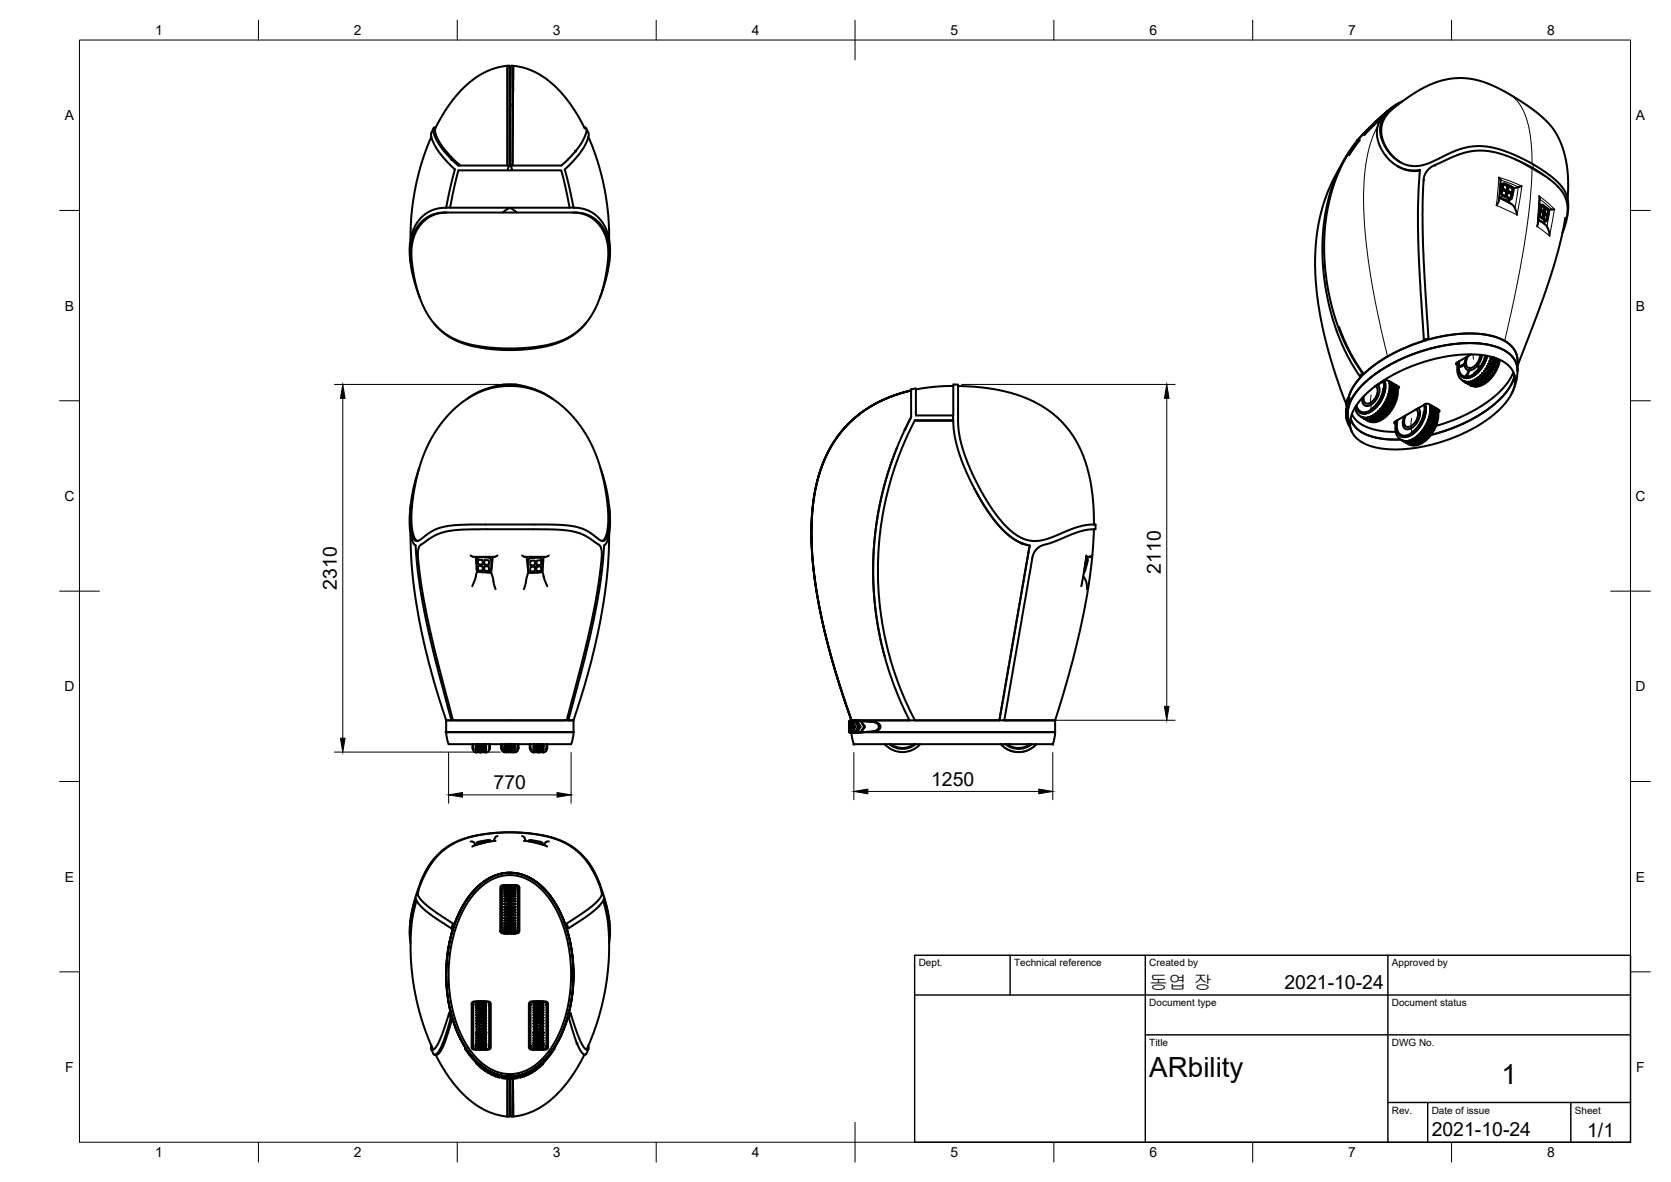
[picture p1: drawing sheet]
<svg xmlns="http://www.w3.org/2000/svg" width="420mm" height="297mm" viewBox="0 0 420 297" stroke-linecap="round" stroke-linejoin="round" font-family="sans-serif">
<defs><g id="words">
<g font-size="7">
<text x="289" y="270.6">ARbility</text>
<text x="377.5" y="272.3">1</text>
</g>
<g font-size="4.9">
<text x="84.7" y="148.2" transform="rotate(-90 84.7 148.2)">2310</text>
<text x="291.9" y="144.2" transform="rotate(-90 291.9 144.2)">2110</text>
<text x="234.1" y="197.4">1250</text>
<text x="124.1" y="198.3">770</text>
<text x="323" y="248.5">2021-10-24</text>
<text x="360" y="285.5">2021-10-24</text>
<text x="399.1" y="285.7">1/1</text>
</g>
<text font-size="4.8" x="289" y="248.5">동엽 장</text>
<g font-size="3.5">
<text x="39" y="8.8">1</text>
<text x="89" y="8.8">2</text>
<text x="139" y="8.8">3</text>
<text x="189" y="8.8">4</text>
<text x="239" y="8.8">5</text>
<text x="289" y="8.8">6</text>
<text x="339" y="8.8">7</text>
<text x="389" y="8.8">8</text>
<text x="16.3" y="30.2">A</text>
<text x="411.3" y="30.2">A</text>
<text x="16.3" y="78">B</text>
<text x="411.3" y="78">B</text>
<text x="16.2" y="125.9">C</text>
<text x="411.2" y="125.9">C</text>
<text x="16.2" y="173.7">D</text>
<text x="411.2" y="173.7">D</text>
<text x="16.3" y="221.6">E</text>
<text x="411.3" y="221.6">E</text>
<text x="16.4" y="269.4">F</text>
<text x="411.4" y="269.4">F</text>
<text x="39" y="290.8">1</text>
<text x="89" y="290.8">2</text>
<text x="139" y="290.8">3</text>
<text x="189" y="290.8">4</text>
<text x="239" y="290.8">5</text>
<text x="289" y="290.8">6</text>
<text x="339" y="290.8">7</text>
<text x="389" y="290.8">8</text>
</g>
<g font-size="2.5">
<text x="231" y="242.9">Dept.</text>
<text x="255" y="242.9">Technical reference</text>
<text x="289" y="242.9">Created by</text>
<text x="350" y="242.9">Approved by</text>
<text x="289" y="252.8">Document type</text>
<text x="350" y="252.8">Document status</text>
<text x="289" y="262.9">Title</text>
<text x="350" y="262.9">DWG No.</text>
<text x="350" y="279.9">Rev.</text>
<text x="360" y="279.9">Date of issue</text>
<text x="396" y="279.9">Sheet</text>
</g>
</g></defs>
<!-- layer: Visible -->
<g fill="none" stroke="#000" stroke-width=".51">
<path d="M127.6 16.5v25.1M127.6 16.5l-2.4 .4-2.6 .9-2.9 1.7-2.3 1.8-2.4 2.5-2 2.4-1.9 3-1.7 3.1 .2 1.5 1.3 2.6 2.7 3.2 2.2 2M127.6 16.5h.5l.1 .2v24.9M128.4 16.7l-.1 24.9M128.5 16.7l.1-.2 .5 .1-.2 25 .2-25 2.3 .3 2.9 1.1 2.8 1.6 2.1 1.7 1.9 1.9 2.2 2.7 1.7 2.6 2 3.8M108.5 34.4l-2.2 5.7-1.8 7-1 6.6-.3 6.5M109 32.2l-.6 1.8 .3 1.1 .6 1.5 2 2.7 3.1 3.3-2.2 9.6M109.5 32.1h-.4l-.2 .8 .3 1.1 .7 1.5 2 2.8 2.7 2.7a1.48 1.48 0 0 0 1.7 .6h11.7M128.2 26h.2M128.2 26.6h.2M128.2 26.2h.2M146.9 32.1l.5 .2v.8l-1 2.6-1.9 2.6-2.3 2.3a2.83 2.83 0 0 1-3 1h-10.8"/>
<path d="M147.4 32.2l.6 1.8-.8 2.2-1.9 2.9-3.3 3.5 2.2 9.6M147.9 34.4l2.2 5.7 1.8 7 1 6.6 .3 6.5M341.9 35.2l-2.7 3.9M342.9 33.5l-2.2 2.5-2.3 3.4-1.6 2.9-1.4 3.4-1.1 3.4-1 4.3-.6 4.2-.2 4.2 .1 4.5 .6 5.7 .9 4.5 .9 3.3 1.2 3.7 1.9 4.4 1.8 3.4 2 3.2M343.6 32.8l5.3-4.9-1.1 1.1-.8 1.3-.8 2.3 .2 2.4 1 2.6 1.9 2.5 2.4 1.8 2.3 .8h3l-.4 8.8v8.7l.4 9.9 1 15.3 .3 .2M344 32.9l-.4-.1-1 1.1-2 2.4-1.7 2.5-2.3 4.5-1.3 3.5a55.7 55.7 0 0 0 7.3 47l.3 .2M347.2 29.9l-4.2 4.1M349.1 27.7l-3.5 3.1M350.1 26.9l-1.3 1M352.7 25.4l-1.9 1-2.1 1.8-1.1 1.7-.6 2 .2 2.2 .9 2.5 1.4 2 1.7 1.6 2.6 1.3 1.5 .2h1.2l2.6-.6 6.1-2.9 3.8-1.2 2.4-.3 2.5 .1 4.3 1.1 4.5 1.9 3.1 1.7 3.8 2.5 2.2 1.9 1.6 2.1 .7 1.6 .2 2.4-.3 2.6M112.2 52.2l-2.1 .2-2.3 .8-1.6 1.2-1.6 2-.9 1.9-.5 2.2-.2 2.8 .2 2.6M112.2 52.2h1"/>
<path d="M112.4 53.4l-1.9 .2-1.7 .5-1.6 .9-1.3 1.3a12.1 12.1 0 0 0-2.4 9.3l1.1 6.2 1.6 4.7 1.5 2.8 1 1.5 1.6 1.7 1.5 1.3 3.5 1.8 4.4 1.3 6.6 .7 7-.3 5-.8 4.2-1.5 2.9-1.9 1.6-1.5 1.2-1.5 1.2-2.1 1.1-2.3 .9-2.5 .8-3.3 .8-5.6-.1-2-.4-2a8.6 8.6 0 0 0-8.5-6.9M113.2 52.2l2.1-9.4h25.8l2.1 9.4M113.2 52.2h30M126.4 53.4l.7-.5a1.28 1.28 0 0 1 2.1-.1l.7 .6M127.6 42.8l.4-1.2h.4l.4 1.2M143.2 52.2h1M144.2 52.2l2.3 .2 2 .8 1.5 1 1.5 1.7 1.2 2.4 .5 2.2 .2 2.8-.2 2.6M336.8 42.2l-1.5 2.9-1.4 3-1.2 3.3-.8 3.1-.7 3.9-.4 3.1-.1 6.9 .8 8.1 1.3 6.9 2.6 9.5 3.2 8.9M351.3 41.7l.4 .2M351.6 41.9l2.6 .9 2.5 .2M352.1 40.8l-2.1-1.7-1.3-1.8a7.2 7.2 0 0 1 2.1-10.5l3.4-2.4 3.8-2.4 3.4-1.4 3.4-.8 3.3-.2 3.6 .6 3 1 3.7 1.8 5 3.1 3.6 2.7 2.2 2 2 2.6 1.5 3.1 1.1 3.9 .5 4.9-.1 4.7M376.9 44.6l.4 .7-.3 4.4-.2 1-.5 .9"/>
<path d="M377 49.7l3.3 1.8 .7 .9 .4 1.6M377.2 46.5l.8-.4h.5l1.8 .9 .3 .8-.4 2-.9 .6-.5-.1-1.8-.8M377.3 46.1l.4 .1M378.1 46.4l.9 .4-.2 1-.9-.4zM378.6 48.1l-.8-.3-.2 .8 .1 .3 .8 .3M378.6 48.1l.1 .3M378.7 48.4l-.2 .8M379.5 47l.8 .4-.1 .8M379.5 47h-.2l-.1 .9 .8 .5 .2-.2M379.6 50.2l-.2 .7M379.9 48.7l-.8-.3-.2 1 .9 .4 .2-.8M379.9 48.7l.1 .2"/>
<path d="M382.6 46.8l-2.1 .5M386.8 55.2l2.1 1.6 .5 1 .2 1.5M386.8 55.1l.8 .6M387 49.3l.2 .4-.2 2.9-.3 3.5-.2 .8M387.1 51.5h.9l1.1 .9 .3 .5-.4 2.5-.3 .3-.9 .1M387.1 51.3l.2 .2M387.4 53.2l-.2 .9 .6 .5 .1-.1M387.4 53.2h.1M387.5 53.2l.5 .5-.1 .8M387.6 55.7l.2 .1M388.2 55.7l-.1 .4M388.3 52.4l-.1 .7"/>
<path d="M388.3 52.4l-.6-.6-.2 .9 .5 .5 .2-.1M388.7 52.5l.5 .4-.2 1-.6-.5 .3-.9M388.9 54.5l-.1 .7M389 54.5l-.7-.6-.1 1 .5 .4 .1-.1M390.8 52.6l-1.4 .2M392.9 58.5l.9-2.9 .4-2.3-.2-2.2-.7-2.1-1.4-1.9-1.7-1.6-2.9-2.1-4-2.3-4-1.8-2.7-.9-2.6-.5h-2.5l-2.2 .2-2.3 .7-6.4 2.8-1.1 .7-1 1.1-.5 1.2-.3 9.4 .5 15.9 1 15.2 .3 .1a30.5 30.5 0 0 1 16.9-.4 6.5 6.5 0 0 1 5.2 5.9M393.6 54.7l-1.8 8.3-2.2 7.3-2.7 7.7-5.3 13.9M105.6 74.9l-1.4-4.3-.9-4-.2-3.4 .5-3.5 1.3-2.7 1.9-2 2.3-1.2 2.4-.4h33.4l2 .3 1.7 .7 1.8 1.3 1.3 1.6 1 2.2 .5 2.2 .1 3.4-.5 3.4-2 6.4M109.1 81.3l1.2 1.3 1.9 1.6 1.8 1.1 2.1 .9 5 1.2 6.3 .6 6.6-.4 3.3-.6 2.7-.7 2.6-1.1 1.5-1 1.6-1.3 1.6-1.6M126.4 96.7h3.5M229.1 98.1a29.6 29.6 0 0 0-20.4 14.6l-1.1 2.1-1.2 3.1-1.6 6.3-.5 3.4-.3 4.5 .2 7.2 1 8.5 2.1 10.5 2.7 10.2 4.1 12.5M239.7 97l-5 .2-4.4 .7"/>
<path d="M240.9 97l5.8 .4 6.2 1a26 26 0 0 1 19 15.1l1.4 3.9 .9 3.8 .7 5.6 .2 5M336.7 82.2l2.7 6.2 1.4 2.5 2.1 3.1M342.8 99.7l2-1.9 2.5-1.8 5.5-3.1 2.7-1.1 3.8-1.2 6.4-1.3 3.1-.2 3.3 .1 1.8 .2 2.6 .7 1.4 .7 1.7 1.3 .8 1.3 .6 1.8v.9l-.4 1.8-1.4 2.5-2.7 3-3.7 2.8-3.9 2.3-4.7 2-4.9 1.4-4.8 .8-4.2 .3-3.9-.4-3.3-1.1-2.3-1.6-1.1-2-.2-1.1 .1-1.6 .5-1.5 .6-1.4zM345.7 97.1l2.5-1.4 .6-.1 2.8 1.5 .2 .3-.4 .3M345.9 97a2.61 2.61 0 0 1-.5 3.5 1.48 1.48 0 0 1-2.4 .4l-.1-1.3M346.4 96.7a3.7 3.7 0 0 1-1.2 4.7 1.47 1.47 0 0 1-1.4 .6 1.47 1.47 0 0 1-1.2-.9l-.1-1.1M347.8 97.6l-.2 1.2-.7 1.7-1 1.4-1.1 .8M347.8 95.9a7 7 0 0 1-4.3 7.7 1.91 1.91 0 0 1-2.4-1.8M348.1 95.7a7.3 7.3 0 0 1-4.4 8.1l-1.1 .1-.5-.2M349.3 95.9h.1M349.3 95.9h.2M349.7 99.8l.1 .2-1 .4"/>
<path d="M349.7 99.8h.1M349.7 99.8l-1 .5 .1 .1M349.8 96.1l-.4 .2M349.8 96.1l-.4 .3 .6-.2M349.8 96.1l.1 .2M349.8 99.8l-1.1 .6M349.9 99.1v.1M349.9 99.3l-.9 .4M349.9 96.7h.2M350 96.6l-.6 .3M350 99.3l-1.1 .4 1-.6 .1 .2M350 98.4l.1 .1"/>
<path d="M350 100l.4 1.2M350 99.9l.4 1.3-.1 .1M350 99.9v.2M350 99.2l-.1 .1M350 98.4l.1 .2-.8 .5M350 96.6l.2 .1M350 97.8l.1 .1M350 98.4l-.9 .6 .2 .1 .7-.5M350 96.6l-.5 .3M350.1 97.8l.1 .1-.8 .5M350.1 97.2l.1 .1-.7 .4M350.1 97.8l-.8 .4 .1 .2"/>
<path d="M350.1 97.1l-.7 .4M350.1 97.3l-.7 .2 .1 .2M350.1 98l-.7 .4M350.1 96.6v.2M350.1 98.5l-.1 .1M350.2 96.7l-.7 .4v-.2M350.2 99.3h.1M350.2 99.3l.5 1.2M350.2 99.3l.4 1.4 .1-.2M350.2 97.2l-.1 .2M350.2 97.8l-.1 .2M350.2 99.3l.4 1.4"/>
<path d="M350.3 96.4l.7 1M350.3 98.6l.5 1.4 .1-.1M350.3 98.7l.1-.1 .5 1.2M350.4 96.9l-.1-.2 .9 1.3h-.1M350.4 98.7l.4 1.3M350.4 98v.1M350.4 96.9l.7 1.1M350.4 97.9l.7 1.4zM350.4 97.4h.1M350.4 97.4v-.1l.8 1.2M350.4 98l.6 1.2M350.4 97.4l.7 1.2 .1-.1"/>
<path d="M350.5 96.5l.7 .9h-.2M350.8 97.5l.3 .5M350.8 96.7l.2 .1M351 99.2v.1M351.1 98h.1M351.3 96.9l.2 1.9-.3 1.5-.9 2.1-1.1 1.6-1.6 1.4-1.2 .5-1.3 .2-1.2-.4M358.3 85.5v.1M358.3 85.6a38.7 38.7 0 0 0-15.4 8.4M359.2 85.1l-1.2 .3M366.6 90.9l-.2 2.2 .3 1.2 .7 1.1 1.2 .7M366.8 92l1.5-.6v.3l-.9 .4-.6 .2zM366.8 92l.2 .2"/>
<path d="M368 95.8l.7 .3M368 95.8l.7 .4M368.3 91.6a1.37 1.37 0 0 0 1 1.5M368.4 95.9h.1M368.4 95.9l.4 .2M368.6 96.1l.1 .1M368.6 96.1h.1M368.7 96.1l.1 .1M368.7 96.2l.6 .3M368.7 89.8l-.4 1.6M368.7 96.2h.1M368.7 96.2l.3 .1"/>
<path d="M368.8 96.1l.3 .2M368.9 95.9l.3 .2M368.9 96l.4 .2M369 96.3h.1M369 96.3l.2 .2M369 96.3h.2M369.1 96.3h.1M369.1 96.3l.3 .1M369.2 96.1h.1M369.2 96.1l.3 .2h-.4M369.2 96.5h.1M369.2 96.2l.4 .2"/>
<path d="M369.3 96.5h.1M369.3 95.9l.4 .2M369.3 93.1h.1M369.3 96.5l.3 .1M369.3 96.5l.7 .4M369.3 96.5l.4 .1M369.4 93.1l-.4 1.1-.4 .5h-.2l.5-.6 .4-1 .1 .1M369.4 96.4h.1M369.5 96.3v.1M369.5 96.4h.1M369.6 96.4h.3M369.6 96.3l.2 .1"/>
<path d="M369.6 96.4h-.1M369.6 96.4h-.2M369.6 96.6h.1M369.7 96.6h.1M369.7 96.1h.1M369.7 96.1l.3 .3M369.7 96.6l.7 .4M369.7 96.6l.3 .1M369.7 96.1l.3 .2M369.7 96.6h-.1M369.7 95.8l.8 .4M369.8 96.6l.3 .1"/>
<path d="M369.8 95.8l.4 .2M369.8 96.6h-.1M369.9 96.4h.1M369.9 89.1l-3.7 2.1-.1 .3 .4 .2M370 96.3l-.2 .1M370 96.4h-.1M370 96.3v.1M370 96.7h.1M370.1 96.7l.8 .4M370.1 96l.3 .2M370.1 96h.1M370.2 96.6l-.1 .1"/>
<path d="M370.2 96.6v.1M370.2 96.6l.3 .1M370.3 95.6l.6 .4-.4 .2M370.3 95.7l.4 .1M370.4 97h.1M370.4 96.3l-.1 .1M370.4 96.2l.1 .1M370.5 96.2l-.5 .2M370.5 96.2v.1M370.5 96.6v.1M370.5 96.3h.1M370.5 96.6l-.4 .1"/>
<path d="M370.5 96.3l-.5 .1M370.6 96.7l.4 .2M370.6 96.6h-.1M370.6 96.6v.1M370.6 96.6h.4M370.7 95.8l.3 .3M370.8 95.4l.4 .2M370.8 95.4l.7 .4M370.8 96.2v.1M370.9 96.1h.1M371 96.8v.1M371 96.9l.3 .2"/>
<path d="M371 96.1h.1M371 96.1l-.5 .2M371 96.6h-.4M371.1 96.5h-.1M371.1 96.6l.6 .4M371.1 96.5l.7 .5M371.1 96.4v.2M371.1 96.4h.4l-.3 .1M371.1 96.4l-.1 .2M371.1 95.6l.3 .2M371.1 95.6h.1M371.2 96.4v.1"/>
<path d="M371.2 96.5l-.1 .1M371.3 97l-.1 .1M371.3 95.1l.6 .4M371.3 96v.1M371.3 95.1l.7 .4M371.3 96.1h-.3M371.5 95.8h.1M371.4 91.9l.6 .4M371.4 91.9l-1.2 1-.7 .2M371.5 95.8l-.5 .3M371.5 95.8v.1M371.5 95.9l-.2 .2"/>
<path d="M371.5 96.4l.7 .4M371.6 96.3h.1M371.6 96.3v.1M371.6 96.4l.7 .4M371.6 96.2l.4-.1-.3 .2M371.6 96.2l-.1 .2v-.1M371.6 91.7l.5 .7M371.6 91.7l-.1 .3M371.6 96.2v.1M371.7 96.3l-.1 .1M371.7 96.9v.1M371.8 97h-.1"/>
<path d="M371.8 95.7v.1M371.8 95.8h-.3M371.9 92.6l-1.3 1.2M371.9 95.4v.1M372 95.5l-.5 .3M372 95.6h.1M372 95.5v.1M372 95.6l-.2 .2M372 96l.1 .1M372.1 96l-.1 .2 .4 .1M372.2 95.9v.1M372.2 89.2a3.5 3.5 0 0 1-2.7 3.3 1.39 1.39 0 0 1-.8-2l.4-1"/>
<path d="M372.2 96l-.1 .1 .7 .4M372.2 94.3l.4 .1M372.3 94.2l-.1 .1M372.3 94.2l.4 .2M372.3 95.4l-.3 .1M372.3 95h.1M372.4 95v.2M372.4 96.3v.1M372.4 96.4l.3 .1M372.4 95.1h.1M372.5 95.1l-.5 .4M372.5 95.1v.1"/>
<path d="M372.5 95.2h.1M372.5 95.2l-.2 .3M372.6 95.9l.3 .1M372.6 95.8l-.5 .2-.1 .2v-.1M372.6 95.7v.1M372.6 95.8l.7 .4-.3-.2M372.6 95.6l-.4 .4M372.6 94.4l.3 .2M372.6 94.4l.4 .3M372.6 89.2l-.2 1-.8 1.5M372.6 95.6h.1M372.7 94.4l.3 .3 .2-.2"/>
<path d="M372.7 95.6l-.1 .2M372.7 93.8l.6 .3M372.7 93.8h.3M372.7 93.7v.1M372.7 95l-.2 .1-.8-.4 .7 .4M372.8 93.8l.6 .4 .3-.2M372.8 95h.1M372.8 95l-.3 .2M372.9 94.6v.1zM372.9 94.6h.1M372.9 96h.1M372.9 94.7l-.1 .3"/>
<path d="M373 94.7l-.2 .3M373 95.4h.1M373 95.4l-.4 .2M373 95.5l-.3 .2M373 95.5l.4 .1M373.1 95.4l.7 .4M373.1 93.9l.3 .3M373.1 95.2l-.1 .3M373.1 95.2h.1M373.2 95.2l-.1 .2M373.2 93.2l.7 .4 .2-.1M373.2 96.2v.1"/>
<path d="M373.3 96.2h-.1M373.3 94.1l.1 .1zM373.3 94.1h.1M373.4 94.1v.1M373.4 94.2h.1M373.4 94.2l-.1 .4-.3 .1M373.4 94.2l.1 .1M373.4 93.3l.1 .1M373.4 95l-.3 .2M373.4 95.6l.3 .3M373.5 89.4l-.6 1.7-1 1.7-.5-.9M373.5 94.3l-.2 .3"/>
<path d="M373.5 94.9v.1M373.5 93.4l.3 .3M373.5 92.7l.5 .1M373.5 93.4l-.4-.1 .6 .3M373.5 92.7l.4 .1M373.5 95h.1M373.6 95l.4 .2M373.6 94.7l-.2 .3M373.6 94.7v.1M373.6 94.8v.2M373.6 89.4a7.1 7.1 0 0 1-4.4 5.2 2.1 2.1 0 0 1-2.4-2.5l.2-1.3M373.7 95.8v.1"/>
<path d="M373.7 94v.1M373.7 93.6l.1 .1zM373.8 95.8l-.1 .1M373.8 93.6l.1 .1M373.8 93.6v.1M373.8 93.7l-.1 .3M373.8 93.6h.1M373.9 93.7h.1M373.9 95.1v.1M373.9 92.1l.4 .1M373.9 95.2l.3 .1M373.9 94.5h.1"/>
<path d="M373.9 92.8l.4 .3M373.9 93.7l-.1 .4-.4 .1M373.9 94.5l-.3 .2M373.9 95.2l-.4-.2-.4 .2M373.9 94.5l.7 .3M373.9 92l.7 .4M373.9 92v.1M373.9 95.2l.3 .2M373.9 92.8l.4 .2M373.9 92l.4 .2M374 89.4l-.9 2.3-1.2 1.6-1.4 1.2-1.3 .5-1.1-.1-1-.9-.4-1.3 .2-1.9M374 94.4v.1"/>
<path d="M374 94.6l-.4 .2M374 95.2l.3 .2M374 94.6l.7 .4M374 94.5l.7 .4M374 94.2l-.1 .3M374.1 94.3l-.1 .2M374.1 93.5h.1M374.1 95.3l.1 .1M374.2 93.5l-.3 .2M374.2 92.1l.1 .1M374.2 91.5l.7 .3M374.2 93.1l-.1 .4"/>
<path d="M374.2 91.4l.8 .4M374.2 93.1h.1M374.2 93v.1M374.3 91.4h-.1M374.3 95.4h-.1M374.3 91.4l.3 .1M374.3 92.2l.3 .3M374.3 93.1l-.1 .4M374.3 94.6l.1 .1M374.3 92.2l.3 .2 .2-.2M374.3 94l-.3 .2M374.4 94h.1"/>
<path d="M374.4 94l.7 .3M374.4 94l-.4 .2M374.4 94l.4 .1M374.4 93.7v.3M374.5 93.9l.7 .5-.2-.1M374.5 93.7h.1M374.5 92.9l-.2 .1M374.5 90.8l.3 .1M374.5 91.5h.1M374.5 92.9h.1M374.5 93.7l-.1 .2M374.5 90.8l.4 .1"/>
<path d="M374.5 90.7v.1M374.5 90.7l.4 .2M374.6 92.5h.1M374.6 92.4h-.1M374.6 94.9l.1 .1M374.6 92.5l-.1 .4M374.6 91.5l.4 .3M374.7 92.5l-.1 .4-.3 .2M374.7 94.9h.1M374.7 90.1l.4 .1zM374.7 93.4h.1M374.7 94.1l.1 .1"/>
<path d="M374.7 93.4l-.3 .3M374.7 90.2l.4 .1M374.8 93.4l.4 .2M374.8 93.4h.1M374.8 93.3v.1M374.8 93.4l-.3 .3M374.8 94.2l.3 .2M374.8 93.1h.1M374.8 93.1v.3M374.9 93.4l.6 .3M374.9 90.9l.3 .3M374.9 90.9h-.1"/>
<path d="M374.9 91.8l.1 .1M374.9 93.1v.3M374.9 91.8h.1M374.9 91.9v.4M375 91.9h.1M375 91.9l-.1 .4-.3 .2M375.1 90.3l.3 .3M375.1 90.2l.2 .3M375.1 91.7h.1M375.1 91.2h.1M375.1 92.8l-.3 .3M375.1 92.8l.5 .2"/>
<path d="M375.1 91.6l-.1 .2M375.2 92.5h.1M375.2 92.5l-.1 .3M375.2 92.8l.6 .4M375.2 93.5l.2 .3M375.2 91.2l.1 .1M375.2 91.2h.1M375.2 91.7l-.2 .2M375.2 91.2v.4M375.2 93.6l.4 .2M375.2 92.5v.2l.7 .5M375.3 91.3l-.1 .4"/>
<path d="M375.4 91h.1M375.4 92.2h.1M375.4 90.6h.1M375.4 89.8l.2 .1M375.4 90.6l.1 .4M375.4 92.1l-.2 .4M375.5 91l-.3 .2M375.5 92.1l.6 .4M375.5 91.8v.1M375.5 91.8v.4M375.5 92.9h.1M375.5 92.2l-.3 .3"/>
<path d="M375.5 92.2l.6 .3M375.5 92.1l-.1 .1M375.6 93l-.4-.2-.3 .3M375.6 89.9l.1 .1M375.6 89.8v.1M375.6 93l.2 .1M375.6 89.9l-.2 .6M375.6 89.9h-.1M375.7 90.4l-.5 .7M375.7 90l-.1 .4M375.7 89.9h-.1M375.7 91.5h.1"/>
<path d="M375.7 91.5l-.2 .3M375.7 91.2h.1M375.8 91.5l.3 .2-.4-.1M375.8 91.5h.1M375.8 91.2v.3M375.8 91.6l-.3 .5 .8 .4M375.8 92.3h.1M375.8 91.2v.3l.4 .1M375.9 90.9h.1M375.9 90.9l.5 .1M376 90.6h-.1M376 90.9l-.2 .3"/>
<path d="M376 90.6v.2M376 90.8l-.3 .4M376 90.9l.7 .3M376 90.8l.4 .2M376.1 91.6h.1M376.1 90v.2M376.1 90.2l-.1 .7M376.1 90.2l.5 .2M376.1 90.2h.1M376.2 90l.7 .6M376.2 90.3l-.2 .3M376.2 91.7l.3 .2"/>
<path d="M376.2 91.6l.3 .3M376.4 91.9h.1M376.4 91l.3 .2M376.6 90.3l-.1 .1M376.6 90.4l.3 .2M376.7 91.2l-.1 .1M376.9 90.6h-.1M377.1 90.4l-.4 1.6-.8 1.8-1.1 1.3-1.3 1.2-1 .6-1.3 .3-1.1-.2-1.1-.6M380.5 93.5l-.8 1.8-1.7 2.2-1.7 1.7-2.4 1.9-3.1 2-3.5 1.7-6.2 2.2M380.8 94.4l-.6 1.8-1.7 2.6-2.1 2.2-2.4 2-3.1 1.9-3.9 2-3.4 1.3-3.8 1.1M381.6 93.2l-.4-2-1.2-1.9-1.9-1.3-2.6-1.1-3-.5-4.2-.2-4.4 .5-4.1 .9-3.7 1.1-3.7 1.5-3.7 1.9-3.6 2.4-2.8 2.5-2 2.6-1.1 2.4-.3 2M381.6 90.7v2.5"/>
<path d="M381.6 93.2l-.4 2.8-1.1 2.9M381.6 90.7a6.1 6.1 0 0 0-4.5-5.7 29.1 29.1 0 0 0-17.5 .2 36.5 36.5 0 0 0-18.3 10.5 11 11 0 0 0-2.3 4.4 12.1 12.1 0 0 1 3.2-5.4l-.3-.2 .7-.7M105.4 117.6l-1.5 5.3-.8 6.1v2.5l.3 2.5 .6 1.4 .7 .6 1-.4 2.9-2.1 2.1-.9 3.4-.6 4.4-.2h19.3l4.6 .2 2.5 .4 2 .6 1.6 1 2.3 1.7 1 .2 .7-.6 .5-1.3 .3-2.5v-2.5l-.8-6-1.5-5.4M117.3 100.3l1.8-1.2 2.2-1 2.1-.7 3-.7h3.5l3.2 .7 3.2 1.2 2.8 1.7M213.7 106.1l-2.1 2.3-1.9 2.7-2.1 3.7-1.2 3.1-1.1 3.8-.9 5-.4 7.8 .2 4.8 .7 6.5 1.9 10.4 3.2 12.3 4.1 12.5-3-8.8-2.6-8.9-2-8.5-1.3-6.9-.9-7.5-.3-5.8 .2-5.3 .6-5.4 1.3-5.1 1.4-3.9 2.3-4 3-3.9 3.6-3.2 3.5-2.3 4.7-2.1 4.5-1.3a31.7 31.7 0 0 0-15.4 8zM225.5 112.6l-2.1 5.7-1.8 6.6-1.3 7.2-.6 6.5-.1 7.6 .4 6.3 .9 5.5 1.5 6.8M225.5 112.6l-2.3 6.5-1.7 6.4-1.2 6.6-.6 5.8-.2 6.7 .4 6.3 .9 7 1.6 6.9M227.6 107.9l-2.1 4.7M229.1 104.8v-7l1.2-.2v6.8h9.4v-7.1a.44 .44 0 0 1 0-.5 .44 .44 0 0 1 .5-.2h.2a.49 .49 0 0 1 .5 .2 .49 .49 0 0 1 0 .6l.1 10.2 .4 2.6 1 3.5 1.6 4.3 2.7 5.3 2.7 4.6 3 3.8 2.3 2.1 1.6 1.1 1.6 .7 2 .4 1.5-.1 1.8-.4 6.3-2.6 2.9-.8 3.1-.3-.1 1.2h-.4M229.1 104.8l-1.5 3.1M230 105.8h9.7M239.6 104.4v1.2"/>
<path d="M338.4 103.1l.1 1.9M338.5 105l.2 .7h.1M338.5 102.7l-.1 .4M338.6 104.1v-2.7l.4-1.3 .1 .5-.5 3.6 .1 1.3 .5 1.5M338.6 102.7l-.1 .1M338.6 103l-.2 .1M338.6 105h-.1M338.8 105.7l.1 .6M338.9 103.5v.5M338.9 104l.3 2.4 .8 2.3M338.9 106.3l.3 .7M338.9 100.1l.4-.1v.6l-.4 2.6v1.4"/>
<path d="M339 106.3h-.1M339.6 105.1l.5 1.2 .9 1.2 1.2 1 1.3 .7 1.9 .6 2.3 .5 4.4 .1M339.9 104.1l1.3 1.7 2.5 1.5 3.3 1 3.9 .2M340.7 102.4l.3 1 .5 .8 2 1.2-1.2-.6M341 102l.3 1 .8 .7M342.4 104.8l.6 .3M342.6 104.9l1.3 .5h-.1M342.6 104.9l1.2 .4M342.9 105.1l.1 .1M342.9 105.1l.3 .2M343 105.1h.1M343 105l1.3 .4"/>
<path d="M343.1 105l1.3 .4h-.1M343.2 105.3l.5 .3M343.2 105.3h.1M343.6 105.4l.3 .3-.3-.2M343.9 105.6v.1M344 105.5l.3 .4zM344.1 105.5l.1 .2M344.2 105.7h.1M344.3 105.8v.1M344.4 104.8l1.6 .1zM344.5 105.5l.2 .1 .1 .4zM344.6 105.5l.1 .5"/>
<path d="M344.7 105.9h.1M344.7 104.7l1.2 .1M344.8 105.3l-1.4-.3 1.4 .3M345 104.5h.1M345.1 105.9l.2 .1-.2-.6v.5M345.1 105.4v.6M345.2 105.9h.1M345.3 105.1l-1.4-.2 1.4 .2M345.5 104.2l1.5-.1-.7 .2zM345.5 105.3h.2v.6h-.2zM345.6 105.3v.5M345.6 105.8l.1 .1"/>
<path d="M345.7 105.8h.1M345.9 104.8h.1M346 103.9h.1M346.1 105.6l.1 .2v-.8v.8M346.1 103.8l-.1 .1M346.1 103.8l1.4-.2-1.3 .3M346.3 105.6l-.1 .1M346.4 104.5l.1 .1-1.5-.1h.1M346.4 104.4l-1.3 .1M346.5 104.5h-1.4M346.6 105.4l.1 .1M346.8 104.7h-.2l.1 .8 .1-.8-.1 .8"/>
<path d="M347 104l-1.5 .2M347.1 104.3h.2v.8M347.1 105.2h.2M347.1 102.8l-.1 .1M347.1 105.1l.1 .1M347.1 104.3l.1 .9M347.3 105.1l-.1 .1M347.3 104.2v.9M347.4 103.6l-1.4 .2M347.5 102.3l.1 .1M347.5 103.6h-.1M347.5 103.6h.1"/>
<path d="M347.6 102.2l-.1 .1M347.6 102.2l1.3-.3-1.3 .5M347.7 104.8h.1M347.8 103.7l-.1 1.1M347.9 104.8h-.2M347.9 104.7l-.2-1v1.1M347.9 103.1l-1.4 .3M347.9 103l.1 .2-1.5 .2M347.9 103l-1.4 .4M348 101.6l-.1 .1M348 103.1h-.1M348 101.6l1.2-.4-1.3 .5"/>
<path d="M348.3 103.2l-.1 1.1M348.3 103.2v1.2M348.3 103.3h-.2l.1 1M348.3 102.5l-1.3 .4M348.4 102.4v.2l-1.4 .3M348.4 102.4l-1.3 .4M348.4 100.9l-.1 .2M348.5 102.5l-.2 .1M348.7 102.6l.1 .1M348.7 102.6l-.1 .1M348.7 102.6h.1M348.7 102.6v1.2"/>
<path d="M348.8 102.7v1.2l-.2-1.2M348.8 101.8h.1M348.9 101.9l-1.4 .4M349 102l.2 .3v1zM349.1 101.3l-1.2 .4M349.1 102l.1 1.3M349.1 103.3h.1M349.2 101.1v.1M349.2 101.2l-.1 .1M349.4 101.3l.3 1.3M349.4 101.3l.2 1.3M349.4 100.5l.1 .1-1.2 .5"/>
<path d="M349.4 101.3l.2 1.4M349.4 100.5l-1 .4M349.5 100.5h.1M349.6 100.5l-1.3 .6M349.6 102.7h.1M349.7 100.7h.2l.2 1.4zM349.7 102.6h-.1M349.7 100.6l.1 .1M349.8 100.7l.2 1.2M350 100.1l.3 1.2M350 101.9l.1 .2M350.4 101.2v.2"/>
<path d="M351.1 105.8l-.3 1.9 .4 1.6 .8 1 1.7 .9-1.2-.6M351.3 105.6l-.2 1.7a2.5 2.5 0 0 0 1.1 2.3M352.6 110.7l.5 .3M352.8 110.7l1.2 .5M352.8 110.8h.1M352.8 110.8l1.3 .5-.1-.1M353 110.9l.2 .1M353.1 111l.3 .2M353.1 111h.1M353.2 110.9l1.3 .4M353.2 110.8l1.3 .5M353.4 111.2h.1"/>
<path d="M353.4 111.1v.1M353.6 111.2l.3 .2M353.7 110.9l1.3 .3M353.7 110.8l1.3 .3M353.8 111.3l.3 .3zM354.1 111.5h.1M354.2 111.4l.3 .3zM354.2 110.9l-.1-.1 1.4 .1M354.2 110.8l1.3 .1M354.3 111.4l.1 .2M354.5 111.6l-.1 .1M354.7 111.4h.2l.1 .5-.2-.1z"/>
<path d="M354.7 110.6l1.4 .1M354.7 110.6l1.4 .1-1.2-.1M354.7 111.4l.2 .4M354.9 111.7h.1M355 111.1l.1 .1h-.1M355.2 111.3l.2 .1M355.2 111.3l.1 .6 .1-.6M355.2 111.3l.1 .6M355.4 111.7h.1M355.7 110.1l1.5-.2zM355.7 111.2h.2M355.7 111.2l.1 .6h.1v-.6"/>
<path d="M355.7 111.1l.1 .7M355.9 111.7h.1M356.1 102.9a2.25 2.25 0 0 1 0 2.9 2.21 2.21 0 0 1-2.5 1.4 2.19 2.19 0 0 1-.1-2.9M356.2 109.7l.1 .1M356.3 111.5l.1 .1-.1-.7 .1-.1v.8M356.3 109.6l-.1 .1M356.3 109.6l1.4-.1-1.4 .3M356.4 111.5h.1M356.6 110.3l-1.4 .1M356.6 110.3l.1 .1-.1 .1M356.6 110.3l-1.4 .1h1.4M356.7 102.5a3.7 3.7 0 0 1-1.3 4.7 1.46 1.46 0 0 1-1.6 .7 1.46 1.46 0 0 1-1.1-1.3l.4-2"/>
<path d="M356.7 110.3h-.1M356.8 110.5h.2l-.1 .9h-.1zM356.8 111.3l.1 .1M356.8 109.1l1.4-.2-1.5 .4M356.8 109.2l-.1 .1M357 110.5l-.1 .8M357.2 109.9l-1.5 .2M357.3 108.7l1.3-.4v.2zM357.3 110.2l.2-.1-.1 1M357.3 110.2v.8M357.5 110.1l-.1 .9M357.7 109.4l-1.5 .3"/>
<path d="M357.7 109.5h.1M357.8 110.6l.1 .1M358 109.6v.9M358 103.4l-.3 1.6-.7 1.4-.8 1.2-1.2 1M358 109.6v1.1l-.2-.1M358 109.7h-.2v.9M358 110.5l-.1 .1M358 101.7a7 7 0 0 1-4.2 7.7 2.01 2.01 0 0 1-2.6-2.3l.2-1.5M358.2 108.9l-1.5 .3M358.2 108.9h.1M358.2 107.4l1.2-.4-1.3 .6 .1-.2M358.3 101.6a7.3 7.3 0 0 1-4.4 8.1h-1.2l-.4-.2"/>
<path d="M358.3 109.1h.2v1.2zM358.4 110.2l.1 .1M358.5 109l-.1 1.2M358.5 107h.1M358.6 108.5l-1.4 .2M358.6 108.4h-.1M358.8 108.6l.1 1.1M358.9 109.7v.1M358.9 108.5h.1M358.9 108.5v1.2M358.9 108.5l-.1 .1M358.9 107.7l.1 .2"/>
<path d="M358.9 107.6l-1.2 .6M358.9 108.5l.2 1.2h-.2M359 107.8l-1.3 .4M359 107.7h.1M359.1 107.7l-1.4 .5M359.2 108l.2-.1 .1 1.1-.2 .1M359.2 108l.1 1.1M359.3 107.8l.1 1.3M359.3 109.1l.1 .1M359.3 107h.1M359.4 107.1l-1.3 .5M359.5 101.7l.2 .1"/>
<path d="M359.6 102.2l.1 .2M359.6 107.2l.3 1.4zM359.6 106.3l.1 .2M359.6 103.4l.1 .2M359.6 106.3l-1.1 .6 1.2-.4M359.6 106.3l.1 .1M359.6 107.2l.2 1.3M359.7 106.4l-1.1 .5M359.8 108.5l.1 .1M359.9 105.6l-1.1 .7 1.2-.5M359.9 105.7v.1M359.9 106.5l.4 1.4-.4-1.3"/>
<path d="M359.9 106.5v.1M359.9 106.5l.3 1.4M360 102l-.4 .2M360 105.7l-1.1 .6M360.1 104.9l-1 .7 1.1-.5M360.1 105l.1 .1M360.1 102.5l.1 .1M360.2 102.1l-.2-.1-.4 .2M360.2 105.9l.3 1.3M360.2 104.3v.1M360.2 105.8v.1M360.2 105.8l.4 1.3-.1 .1"/>
<path d="M360.2 105l-1 .6M360.2 102.1l-.5 .3M360.2 104.3l.1 .2-.8 .4M360.2 103.7h.1M360.2 104.3l-.9 .6 .9-.4M360.2 102.4l-.6 .4M360.2 105.9l.4 1.3M360.3 103.6l.1 .2-.8 .4M360.3 103l.1 .2M360.3 103.6l-.8 .5 .1 .2M360.3 103l-.7 .4M360.3 103.1l-.7 .3"/>
<path d="M360.3 102.5v.1M360.3 104.3l-.1 .2M360.3 102.6l-.1-.2-.6 .4M360.4 102.6l-.7 .4-.1-.2M360.4 105.1l.4 1.5-.4-1.5v.2M360.4 103.1l-.1 .1M360.4 103.2l-.7 .4M360.4 103.7l-.8 .5M360.4 105.2l.4 1.4M360.5 102.2l.7 1M360.5 104.5l.5 1.4M360.5 104.4l.1 .1"/>
<path d="M360.5 104.4l.6 1.5-.5-1.4M360.6 103.9l.6 1.3M360.6 103.8l.6 1.4zM360.6 103.3l.6 1.2M360.6 103.3l.7 1.1M360.6 102.7l.8 1.2-.1-.1M360.6 102.7l-.1-.1 .8 1.2M360.7 102.3l.6 1-.1-.1M360.7 103.2l.6 1.2M360.7 103.3h-.1M361 103.4l.3 .4M361 102.5l.2 .3v-.2"/>
<path d="M361.3 104.4v.1M361.3 103.8v.1M361.3 104.4l-.1 .1M361.4 102.8l.3 1.9-.3 1.5-.7 1.6-1.1 1.8-1.1 1.2-1.8 1-1.4 .2-1.2-.4M361.6 103.6l.3-.2-.1-.4-2.6-1.5h-.6l-8 4.5-.1 .3 .4 .3M103.2 134.3l.3 7.4 .5 5.1 .6 4.4 1.5 8.1 2.9 11.6 3.2 10.1h1.3M103.3 126.9l-.3 3.6 .1 3.1 .5 2.3 .4 .7 .5 .5 .6 6.8 1.2 7.5 2.6 12.3 4.6 17.3M105 135.9l-.5-.3-.5-.8-.5-3v-3.7l.4-3.7 .9-4.6 .9-3.2 1.3-3.5 1.6-3.1 1.8-2.8 1.8-2.4 2.5-2.5 2.5-1.9 2.6-1.5 2.4-1 2.4-.6 3.4-.3 2.7 .1 2.5 .5 2.6 .9 2.6 1.4 2.5 1.8 2.6 2.4 2.1 2.5 1.9 2.8 1.8 3.5 1.4 3.7 .9 3.2 .9 4.6 .5 4.9-.1 3-.6 2.7-.5 .7-.4 .2M119.6 139.9l.2 1.8M123.9 139.9l-.4 4.1M125.1 139.6l-.6 .3h-5.5l-.7-.3M131.3 139.6l.5 .3h5.5l.7-.3"/>
<path d="M132.4 139.9l.3 3v-1.9M136.7 139.9l-.2 2.6M153.1 126.9l.3 3.6-.1 3.1-.6 2.4-.8 1.1-.5 6-1.1 7.4-2.7 12.8-4.7 17.7M153.2 134.3l-.3 7.4-.5 5.1-.6 4.4-1.5 8.1-2.5 10.2-3.6 11.5h-1.3M245 122.8l3.3 5.6 3.3 4.2 1.6 1.5 1.7 1.4 1.7 .9 1.6 .5M258.6 138.9h.1M258.9 137.1l-7.6 43.9M273.1 139.6l-1.2 7.7M274.5 139.6l-.4 .3h-1M275 133l-1.6 .1-2.3 .6-6.3 2.5-2.8 .9-1.1 .7-1 1.3-.3 1-7.1 40.9M275 133l-.7 9.9-.9 6.3-1.1 5.9-2.8 11.7-4.2 14.2M120 143.4v.2"/>
<path d="M120.1 143.6l-.2 .1-.4 1.7-.8 1.9M120.2 142.4v.8M120.2 142.4l.1-.2 1 .1v1M120.2 143.2l.2 .2M120.8 140l2 .1a.82 .82 0 0 1 .7 .8M120.8 140l-.5 .1-.5 .8v2.3l.6 .5 2.3 .2 .4-.2 .4-.7v-2.1M121.3 141.8v-1l-1-.1-.1 .9 .2 .2M121.4 143.3l-1 .1M121.4 141.8h-1M121.8 142.5l.1-.2 1 .1v1h-1.1v-.9M122 141.9l-.2-.2v-.9h1l.1 1.1h-.9M122.5 143.9l1 .2 1.1 4"/>
<path d="M132.8 144l-1.1 4.1M133.3 142v-1l1.1-.1 .1 .9-.2 .2M133.3 143.9l-.5 .1M133.4 143.5l.1 .1M133.4 142h.9M134.5 142.6l-.1 .9-.9 .1M134.5 142.6l-.2-.2-.9 .1-.1 1M135.5 140.1l-2 .1a.82 .82 0 0 0-.7 .8M135.5 140.1l.5 .2 .5 .7v2.2l-.2 .4-.6 .3-2.1 .1-.5-.3-.3-.5v.8M135.9 141.9l.2-.1-.1-.9h-1l-.1 1 1 .1M136.1 143.3l-.2 .2M136.1 143.3l-.1-.9h-1l-.1 1.1h1"/>
<path d="M136.3 143.6h.1M136.4 143.6l1.2 3.7M136.4 143.4v.2M272.4 144.8l.8 1.6 .1 1.7M272.9 142.5l-.3 1M273 142.3l-.1 .2M273 142.3l-.3 .6M273 140.7h.1M273.1 140.3l.4 .1v.4l-.6 2.4-.4 .7M273.1 140.7l-.2 .9M273.4 140.8v.2M273.4 140.8l-.4 1.2 .3-1"/>
<path d="M222.4 164.8l2.6 8.1 3.7 8.1M251.9 177.7h.1M112.2 184h32M112.2 184l.2 1.5 .4 1.5M112.8 187h30.8M113.5 181h-1.3v3M113.5 181h.4M114.3 181h27.7M114.3 181h-.4l-3.8-14.5-2.3-9.6-2-10.5-.7-6.3v-1.5l.3-1.2 .3-.4 3-2.1 2-.9 3.7-.8 6.5-.2h16.7l5.4 .4 2 .4 2 .7 3.7 2.5 .3 .4 .3 1.4-.1 2.6-.6 4.7-1.3 7.3-2.2 9.8-3 11.7-1.6 6.1h-.5M118.8 187v1l.2 .2M119 187v1.4M119 188.4l.2 .4 .4 .2"/>
<path d="M119.7 187l.1 .1M119.8 188.4h.1M119.8 187v.1M119.8 187h.1M119.8 188v.1M119.8 188.7h.1M119.8 188.9h.1M119.8 189h.1h-.3M119.9 187h.1M119.9 187.6h-.1M120 187l-.2 .1M120.2 189h1.6"/>
<path d="M120.5 187l-.7 .6M120.7 187l-.9 .6M120.7 189h.1M120.7 189h-.7M120.8 187l-.9 .6M120.8 188.3l-.7 .2M120.8 188.9l-1 .1M120.8 188.6l-1 .3M120.8 188.3l-1 .4M120.8 187.4l-1 .7M120.8 187.5l-.1-.1-.9 .6M120.9 187.5l-1.1 .6"/>
<path d="M120.9 188.8l-1 .2M120.9 187.9l-1.1 .5 .9-.5 .1 .1M120.9 188.3l-1.1 .4M120.9 188.6l-1.1 .3M120.9 188l-1 .4M120.9 189h-.8M121.1 187.4h.1M121.1 187.4h.2M121.1 187.4l1 .7 .1-.1M121.1 187.9h.2M121.1 187.9l1 .5M121.1 188.8h.2"/>
<path d="M121.1 188.8v.1M121.1 189h.2M121.1 189h.1M121.1 189h.8M121.1 187.9l1.1 .5-.9-.5M121.1 188.8l1 .2M121.1 187.4l1.1 .7M121.2 188.3l.7 .2M121.2 187l.9 .6M121.3 188.3h-.2l1.1 .4M121.3 188.6h-.2l1.1 .3M121.3 188.6l.9 .3"/>
<path d="M121.3 188.3l.9 .4M121.3 187.4l.9 .6M121.3 188.8l.9 .2M121.3 187l.9 .6M121.5 187l.7 .5-.1 .1M122 187h.2M122.1 188.4h.1M122.1 189h.1M122.1 187l.1 .1M122.1 187h.1M122.2 188.7h.1M122.2 188.9h.1"/>
<path d="M123 188.4a1.2 1.2 0 0 1-1.7 .6M123 187v1.4M123.2 187v1l-.2 .2M126 187v1M126 188l.2 .2M126.2 187v1.4M126.2 188.4l.2 .4 .4 .2M126.8 189h.3M126.8 187.6h.1M126.8 188.4h.1M126.8 188.7h.1M126.8 188.9h.1"/>
<path d="M126.8 189h.1M126.8 187.6h1M127.3 189h-.5M127.3 188.8l-.5 .1M127.3 188.6l-.5 .1M127.3 187.1h.1M127.3 187.5v.1M127.3 188h.1M127.3 188.3v.1M127.3 188.6v.1M127.3 188.4h-.5M127.3 188.8l.5 .1"/>
<path d="M127.3 187.5l.5 .1M127.3 189h.5M127.3 188.3l.5 .1M127.3 188.6l.5 .1M127.3 188.4h.5M127.3 188.3l-.5 .1M127.3 187.1l.5 .1M127.3 188.8h-.5M127.3 188l.5 .1M127.3 187.5l-.5 .1M127.5 189h-.4M127.8 187.1v.1"/>
<path d="M127.8 187.6h.1M127.8 188v.1M127.8 188.4h.1M127.8 188.7h.1M127.8 188.9h.1M127.8 189h.1M127.8 187.1l-1 .1 .5-.1M127.8 188.7v.1M127.8 188.4l.1 .2M127.8 188l-1 .1 .5-.1M127.8 188.1l.1 .2M127.8 187.6l.1 .3"/>
<path d="M127.8 187.1l.2 .3M127.8 187.1v.5M127.8 187.5v.1M127.8 188.1h.1M127.8 187.2h.1M127.8 188.3v.1M127.8 188.6v.1M127.8 188.8v.1M127.9 187.6v.3M127.9 188.7l.1 .1-.1 .1M127.9 188.4l.1 .2-.1 .1M127.9 188.1l.1 .2-.1 .1"/>
<path d="M127.9 187.6l.1 .3-.1 .1M127.9 189h.1M127.9 187.1l.1 .3M127.9 188.7l.1 .2-.2 .1M127.9 188.2v.1M127.9 188.5v.1M127.9 188.9v.1M127.9 188.3l-.1 .1M127.9 188.9l-.1 .1M127.9 188.6h-.1M127.9 189h-.1M127.9 187.9l-.1 .1"/>
<path d="M127.9 187l-.1 .1M128 187.8h-.1M128 187.4l-.1 .2M128.4 187.4l.2 .2M128.4 189h.1zM128.4 187.8h.1M128.5 187l.1 .1M128.5 188.2v.1M128.5 188.5v.1M128.5 188.7v.1M128.5 188.9v.1M128.5 187.9l.1 .1"/>
<path d="M128.5 189h.1M128.5 188.6h.1M128.5 188.9l.1 .1M128.5 188.3l.1 .1M128.5 187.1l-.1 .3M128.5 187.6l-.1 .3 .2 .1M128.5 188.1l-.1 .2 .2 .1M128.5 188.9h.1M128.5 188.7h.1M128.5 188.4h.1M128.5 188.1h.1M128.5 187.6h.1"/>
<path d="M128.5 187.2h.1M128.5 187.6v.3M128.5 188.4l-.1 .2 .2 .1M128.5 188.7l-.1 .1 .2 .1M128.5 188.9h-.1l.2 .1M128.5 188v.1M128.5 188.3v.1M128.5 188.6v.1M128.6 187.1v.5M128.6 187.1h.1M128.6 187.6h.1M128.6 188h.1"/>
<path d="M128.6 188.4h.1M128.6 188.7h.1M128.6 188.9h.1M128.6 189h.1M128.6 189h-.1M128.6 188.9h-.1M128.6 188l1 .1-.5-.1M128.6 188.4l-.1 .2M128.6 188.7v.1M128.6 187.1l1 .1-.5-.1M128.6 189h1M128.6 188.9h1"/>
<path d="M128.6 187.1l-.1 .1M129.1 187.5l.5 .1M129.1 187.1h.1M129.1 187.5v.1M129.1 188h.1M129.1 188.3v.1M129.1 188.6v.1M129.1 188l-.5 .1-.1 .2M129.1 188.6l.5 .1M129.1 187.1l-.7 .3M129.1 188.3l.5 .1M129.1 188.4h-.5"/>
<path d="M129.1 188.6l-.5 .1M129.1 188.3l-.5 .1M129.1 187.5l-.5 .1M129.1 188.4h.5M129.3 189h.3M129.3 189h-1.9M129.6 187.6h.1M129.6 188.4h.1M129.6 187.6h-1l-.1 .3M130.2 187v1.4M130.2 188.4l-.2 .4-.4 .2M130.4 187v1"/>
<path d="M130.4 188l-.2 .2M133.2 187v1l.2 .2M133.4 187v1.4M133.4 188.4l.1 .3a1.38 1.38 0 0 0 1.6 .3h.2h-.8M134.2 188.9h.1M134.2 188.4h.1M134.2 187.1h.1M134.2 187.5v.1M134.2 189h.1M134.2 188.7h.1M134.2 188v.1M134.2 187h.1"/>
<path d="M134.2 188l1.1-.6-1.1 .7M134.2 188.7l1.1-.4-1.1 .4M134.2 188.9l1.1-.3-1.1 .3M134.3 187.6h-.1M134.3 187h.1M134.4 187l-.2 .1M134.6 189h1.5M134.9 187l-.7 .5M135.1 187l-.9 .5M135.2 187l-.9 .6M135.2 188.3l-.7 .2M135.3 188.9l-1.1 .1"/>
<path d="M135.3 187.4l-1.1 .7M135.3 188.8l-1 .2M135.3 187.9l-1.1 .5 1.1-.5-1 .5M135.3 187.4h.1M135.6 189h.1M135.5 187.4h.2M135.5 187.4l.1 .1M135.5 189h.2M135.5 187.4h.1M135.6 189h.7M135.6 188.6l1 .3M135.6 187.9l1 .5-.9-.5"/>
<path d="M135.6 188.8l.9 .2M135.6 187.4l1.1 .7-1.1-.6M135.6 188.3l.7 .2M135.7 187l.8 .6M135.7 187.9h-.2l1 .5M135.7 188.3h-.1M135.7 188.6h-.1M135.7 188.8l-.1 .1M135.7 189h.7M135.7 188.6l.9 .3M135.7 188.3l1 .4-1.1-.4M135.7 187.4l.9 .6"/>
<path d="M135.7 188.8l.9 .2M135.8 187l.8 .6M135.9 187l.7 .5-.1 .1M136.4 187h.3M136.5 187l.1 .1M136.5 187h.1M136.6 188.4h-.1M136.6 187h.1M136.6 188v.1M136.6 188.4h.1M136.6 188.7h.1M136.6 188.9h.1"/>
<path d="M137.4 187v1.4M137.4 188.4l-.2 .4-.7 .2h.1M137.6 187v1l-.2 .2M142.5 181h.4M142.9 181h1.3v3M144.2 184l-.2 1.5-.4 1.5M213.6 184l-.1-2.7 .3-.1v2.8h-.2M213.7 184v.2h.2M213.8 181.2h.1M213.8 184h.1M213.8 181.2h.6a2.53 2.53 0 0 1 0 2.8M213.8 184h.5"/>
<path d="M213.8 181.2a3.3 3.3 0 0 1 0 2.8M213.9 181l5.9 .5 .8 .4 .4 .7-.4 .8-.8 .4-5.9 .4 6.3-.4 .7-.4 .5-.6-.2-.7-1-.6-5.5-.5h-1v.2M213.9 181.5v2.2M214.1 184.2l.6 2.8M214.1 181.2l.5 1.4M214.3 181h14.4M214.5 184h.7M214.5 181.2h.5M214.5 181.2l.3 .7a1.27 1.27 0 0 1-.2 1.8l-.1 .3M214.5 182.6h.3M214.6 182.6l-.5 1.4M215 181.2h.3l.3 .7a.91 .91 0 0 1 0 1.4l-.3 .7"/>
<path d="M215 181.2l.7 1.4M215.7 182.6h.2M215.7 182.6l-.7 1.4M216.4 181.2h-.8l.8 1.4-.8 1.4h.8l.9-1.4h.2l-.9 1.4h-.2M216.4 181.2h.2M216.4 181.2l.9 1.4M216.6 181.2l.9 1.4M217.7 184h47.6M223.6 187a5.2 5.2 0 0 0 6.6 0M224 187a5 5 0 0 0 5.9 0M228.7 181h1.3M230 181h21.3"/>
<path d="M230 181l-2.3-4.9-1.6-3.9-1.6-4.6-1.5-5.2-.9-4.2-.8-5.3-.5-6.1-.1-4.8 .3-5.5 .5-4.2 .8-4.8 1.2-5.3 1.4-4.6 1.6-4.4 3.6-7.6h9.6l.4 4.2 1.2 4.6 2.5 6 3 5.7 3 4.4 2.9 3.2 1.6 1.3 1.5 1 1.5 .7 1.6 .4-7.6 43.9M231.4 187a6 6 0 0 1-9 0M251.3 181h1.2M251.6 187h.1M252.5 181h12.8M253.6 187l-.1 .2 .3 .2 .2-.4M258.2 187l.2 .4 .3-.2-.1-.2M259 187a5 5 0 0 1-5.8 0M259.4 187a5.2 5.2 0 0 1-6.6 0M260.6 187l-1 .9-1.1 .6-1.1 .4-1.3 .1-2.4-.5-1-.6-1.1-.9M265.3 184l-.2 1.5-.4 1.5h-50M265.3 181v3"/>
<path d="M109.1 215.9l-2.2 3.2-1.3 3.1M118.3 211.5l.7 .1 .5 .8M120.2 211.7l1.2-.2-.1 .3-1 .1-.1-.1M120.4 212.1l-.2 .1M121.2 211.9l-.8 .2M122.8 211.2h.1v.2l-1.1 .2v-.2l.9-.1M123.4 211.5l-.1-.4h-.6l-2.2 .4-.7 .3v.5M124.6 211.3l-2.9 .5a5.9 5.9 0 0 0-3 1M125.1 210.1l-.6 .3-.4 .9M131.3 210.1l.5 .4 .4 .8M131.7 211.3l2.6 .4 3.3 1.1M132.9 211.4l.2-.3h.5l2.2 .4 .6 .3 .1 .5"/>
<path d="M133.3 211.3l1.2 .1v.3l-1.2-.2zM135.7 212.1h.2M135.9 211.7l.2 .2-1.1-.1-.1-.3 1 .2M135.9 212.1l.2 .1M138 211.5l-.8 .1-.4 .8M147.3 215.9l2.2 3.2 1.3 3.1M103.1 232.5l.8-5 1.9-5.9 1.9-3.7 2.5-3.3 2.6-2 1.6-.9 2.4-1 5-1.1 5.6-.4 6.6 .3 4.7 .9 3.3 1.3 1.6 .9 2 1.5 1.5 1.5 1.6 2.3 1.9 3.8 1.9 5.7 .8 5.1M104.7 226.4l-1 4-.4 3.8v6.1l.4 5.2 .7 4.2 1 4.5 1.7 5.2 1.8 4.3M113.9 232.1l-.4 1.2M113.9 233.3h.1M113.9 233.3l-.8-.2-5.6-3.8-1.9-1.8-1.1-1.8-1 3.8-.4 2.5-.1 2.7 .2 2.3M114.3 232.1h-.4l-3.5-2.3-3.6-2.7-1.7-2.1 .1-1.3 1-2.7 1.6-2.9 1.3-1.9 1.6-1.8 2-1.6 1.8-1.1 2.6-1 2.8-.7 3.5-.6 3.7-.2 4.8 .1 5 .8 4.4 1.4 3.3 2 2.8 2.8 2.2 3.6 1.2 2.7 .5 1.9a4.1 4.1 0 0 1-2 2.8l-5.2 3.7-1.6 1.1h-.5"/>
<path d="M119.4 223.5l1.6-1.5 2-1.3 1.6-.8 2-.5 2.1-.1 1.3 .2 1.7 .4 1.8 .8 3 2.3 1.7 1.9 1.4 2.1 2 3.8 .8 2.4 1 3.5 .7 5.1 .1 3.5-.1 3.1-.9 5.5-1.6 5.1-2.1 4-1.8 2.5-1.3 1.4-2.2 1.8-1.9 1-2.1 .6-2.1 .2h1.3a15.3 15.3 0 0 0 10.9-8.8l1.3-2.8 1-2.7 .7-2.8 .6-3.6 .3-3.6v-3.1l-.7-5.6-.6-2.8-1.1-3.4-2.3-4.6-1.3-1.8-1.9-2.1-2-1.5-1.9-1.1a11.5 11.5 0 0 0-13.6 4l-1.6 2.1-1.6 2.8-1.2 2.7-.9 3-.8 3.8-.5 4.1v3.6l.2 3 .7 4 .6 2.7 2 5 1.4 2.3 1.4 2 1.6 1.7 2.3 1.8a11 11 0 0 0 5.7 1.7l-2.4-.3-2.5-1-2.1-1.3-2.4-2.4-1.9-2.7-1.8-3.4-1.5-4.3-.7-3.1-.4-3.2-.2-4.3 .3-4.6 .7-3.9 1.2-4 1.3-3.2 1.7-2.8zM119.5 223.5l2.2-2 2.5-1.4a11.3 11.3 0 0 1 13 3.6l2 2.6 1.5 2.6 1.1 2.4 1.1 3.4 .8 3.8 .4 3.8 .1 3.9-.2 2.9-.5 3.3-.8 3.3-.9 2.7-1.3 2.8-1.3 2.3-2.2 2.8-1.9 1.8-1.8 1.1a11 11 0 0 1-13.6-2.6l-1.4-1.5-1.7-2.5-1.3-2.6-1-2.2-.8-2.9-.8-3.5-.5-6.2 .5-6.6 1.4-5.8 1.3-3.2 1-2 1.6-2.5zM120.2 223.5l1.9-1.5 1.5-1 2.9-.9 1.5-.2 1.9 .2 1.6 .4 1.8 .8 2.5 1.9 1.8 1.9 1.3 1.8 1.1 2 1.3 2.8 1.4 4.7 .8 5.4v5.6l-.7 5.4-1.5 5.3-.9 2.1-1.5 2.7-2.6 3.2-1.6 1.5-1.6 1-2.9 1.1-2.6 .2-2.6-.5-2.8-1.5-2-1.7-2-2.3-1.9-3.1-1.5-3.5-1.1-4-.6-3.2-.3-4.3 .2-4.6 .6-4.3 1.1-3.9 1.5-3.8 2-3.3zM125.9 222.7l.4-.2h3.7l.6 .3v11.2l-.4 .5-3.9 .1-.5-.4zM126 223.5v8.6a1.7 1.7 0 0 0 .2 1.6M126.2 223.3l-.2 .2M126.8 227.8l1 .1M126.8 228.6h1M126.8 230h1M126.8 230.7h1M126.8 227.1v.1M126.8 234.1h.1"/>
<path d="M126.8 234.3h.1M126.8 234.4v.1M126.8 234.5h2.8M126.8 226.5h.1M126.8 229.3h1M126.8 222.5a1.21 1.21 0 0 0-.6 1.6v8.9a1.2 1.2 0 0 0 .6 1.5M126.8 224.6h.5zM126.8 222.7h.5zM126.8 233.4h.5zM126.8 222.5h1.1zM126.8 225.2h1M126.8 233.8h.5z"/>
<path d="M127.3 231.3l-.5 .1M127.3 222.6h.1M127.3 222.7h.1M127.3 223h.1M127.3 223.3h.1M127.3 223.6v.1M127.3 224.1h.1M127.3 224.6h.1M127.3 225.1v.1M127.3 225.7v.1M127.3 226.4v.1M127.3 227.1h.1"/>
<path d="M127.3 227.8h.1M127.3 229.9v.1M127.3 230.6h.1M127.3 231.2v.1M127.3 231.8v.1M127.3 232.4v.1M127.3 232.9v.1M127.3 233.4h.1M127.3 233.8h.1M127.3 234.1h.1M127.3 234.3h.1M127.3 234.5h-.5"/>
<path d="M127.3 230.6h-.5M127.3 234.3h-.5M127.3 225.2h-.5M127.3 227.2h-.5M127.3 226.5h-.5M127.3 223.3h-.5h1M127.3 234.1h-.5M127.3 227.8l.5 .1M127.3 225.7l.5 .1M127.3 224.6h.5M127.3 226.4l.5 .1M127.3 231.9h.5"/>
<path d="M127.3 234.3h.5M127.3 222.6h.5M127.3 232.9l.5 .1M127.3 232.4l.5 .1M127.3 230.6h.5M127.3 234.5h.5M127.3 231.2l.5 .1M127.3 222.9l.5 .1M127.3 234.1h.5M127.3 233.4h.5M127.3 224.1h.5M127.3 234.4l.5 .1"/>
<path d="M127.3 233.8h.5M127.3 222.7h.5M127.3 224.1l.5 .1M127.3 223.3h.5M127.3 233.4l.5 .1M127.3 226.5h.5M127.3 225.7l-.5 .2 .5-.1M127.3 227.2h.5M127.3 225.2l.5 .1M127.3 226.4l-.5 .1M127.3 222.6h-.5M127.3 225.8l.5 .1"/>
<path d="M127.3 231.9l.5 .1M127.3 224.6l.5 .1M127.3 233h.5M127.3 230h.5M127.3 230.6l.5 .1M127.3 222.7l.5 .1M127.3 222.9l-.5 .1M127.3 223.7h.5M127.3 231.2l-.5 .1M127.3 232.9l-.5 .1h.5M127.3 232.5h.5M127.3 224.1l-.5 .1 .5-.1"/>
<path d="M127.3 234.4l-.5 .1M127.3 231.9l-.5 .1 .5-.1M127.3 231.3l.5 .1M127.3 227.8l-.5 .1M127.3 232.4l-.5 .1h.5M127.3 230.6l-.5 .1M127.7 231.3h.1M127.8 225.3l.2 .3M127.8 227.9h.1M127.8 230h.1M127.8 230.7h.1M127.8 231.9v.1"/>
<path d="M127.8 232.5h.1M127.8 233h.1M127.8 233.4v.1M127.8 233.8h.1M127.8 234.1h.1M127.8 234.3h.1M127.8 234.4v.1M127.8 223l.1 .1M127.8 226.5h.1M127.8 225.9h.1M127.8 224.7h.1M127.8 224.2h.1"/>
<path d="M127.8 223.7h.1M127.8 223.3h.1M127.8 222.8h.1M127.8 222.6h.1M127.8 231.3v.1M127.8 226.5l.1 .4M127.8 230.7l.1 .4M127.8 225.3l.1 .3M127.8 227.9l.1 .4M127.8 232l.1 .3M127.8 224.2l.1 .2M127.8 223.3l.1 .2"/>
<path d="M127.8 224.7v.1M127.8 227.3l.2 .3M127.8 227.9l.2 .4M127.8 231.9l.1 .4M127.8 222.7v.1M127.8 223h.1M127.8 224.1v.1M127.8 224.6v.1M127.8 225.8v.1M127.8 227.1v.1M127.8 227.8v.1M127.8 229.3l.1 .4"/>
<path d="M127.8 230.6l.1 .5M127.8 231.3l.1 .4M127.8 228.6l.1 .4M127.8 234.1l.1 .1M127.8 223.7h-1h.5M127.8 223.7l.1 .3M127.8 233.8l.1 .2v-.1M127.8 234.3l.1 .1M127.8 234.5h.1M127.8 222.6l.1 .1M127.8 227.2l.1 .4M127.8 223l.1 .2"/>
<path d="M127.8 222.8l.1 .1M127.8 233l.1 .3M127.8 224.7v.6M127.8 233.5l.1 .2M127.8 232.5v.5M127.8 231.4l.1 .3M127.8 225.9l.1 .3M127.8 230l.1 .4M127.8 232.4v.1M127.8 232.9v.1M127.8 224.2l.2 .3M127.8 224.8l.2 .3"/>
<path d="M127.8 225.9l.2 .4M127.8 226.5l.2 .4M127.8 228.6h.1M127.8 222.5h.1M127.8 223.7l.2 .3M127.8 227.2v.1M127.8 230.6v.1M127.8 231.8v.2M127.8 233.3v.2M127.8 234v.1M127.8 232.5l.2 .2M127.8 233.5h.1"/>
<path d="M127.8 232h.1M127.8 231.4h.1M127.8 223.8h.1M127.9 224.7v.1M127.9 233v.3M127.9 227.2h-.1M127.9 230.7l.1 .4-.2 .3M127.9 226.5l.1 .4M127.9 227.9l.1 .4M127.9 232l.1 .3-.1 .2M127.9 224.2l.1 .2M127.9 223.3l.1 .2-.2 .2"/>
<path d="M127.9 234.1l.1 .1M127.9 223.7l.1 .3-.1 .2M127.9 233.8l.1 .2M127.9 234.3l.1 .1-.1 .1M127.9 229.3l.1 .4-.2 .3M127.9 234.5h.1M127.9 222.5l.1 .1M127.9 234.5h.1h-.2M127.9 222.6l.1 .1-.1 .1M127.9 227.2l.1 .4M127.9 222.8l.1 .1-.1 .1M127.9 233l.1 .3-.1 .2"/>
<path d="M127.9 233.5l.1 .2M127.9 224.7l.1 .3M127.9 232.5l.1 .3M127.9 228.6l.1 .4M127.9 231.4l.1 .3M127.9 225.9l.1 .3-.1 .3M127.9 230l.1 .4M127.9 222.9l.1 .3-.1 .1M127.9 226.2l-.3 .3M127.9 226.9l-.1 .3h-1M127.9 227.6l-.1 .3h-1M127.9 228.3l-.1 .3h-1"/>
<path d="M127.9 234.2l-.1 .1M127.9 222.6h.1M127.9 222.7h.1M127.9 223.2v.1M127.9 223.5v.1M127.9 224v.1M127.9 224.5v.1M127.9 225l-.1 .3M127.9 225.6l-.1 .3M127.9 228.3h.1M127.9 229h.1M127.9 233.5v.2"/>
<path d="M127.9 234.4h.1M127.9 231.7l-.1 .2M127.9 231.1l-.1 .2M127.9 223.5l-.1 .2M127.9 226.9l-.1 .2h-1M127.9 224l-.1 .1M127.9 222.6h-.1M127.9 234.4l-.1 .1M127.9 224.4l-.1 .2M127.9 222.9l-.1 .1M127.9 223.2l-.1 .1M127.9 229.7l-.1 .3h-1h.5"/>
<path d="M127.9 227.6l-.1 .2M127.9 229l-.1 .3h-1h1M127.9 234l-.1 .1M127.9 234.5h-.1M127.9 222.7h-.1M127.9 232.3l-.1 .2M127.9 233.3l-.1 .1M127.9 230.4l-.1 .2M127.9 233.7l-.1 .1M127.9 226.2l-.1 .3M127.9 233.6h.1M127.9 225.6l-.1 .2"/>
<path d="M128 233.2h-.1M128 231l-.2 .3M128 231.6l-.2 .2M128 232.2l-.2 .3M128 222.5h.5M128 229.7l-.2 .3 .1 .4M128 230.4l-.2 .3M128 222.5h-.1M128 231.7l-.2 .3M128 226.9l-.1 .3M128 225l-.1 .3 .1 .3M128 222.6h-.1"/>
<path d="M128 224.4l-.1 .3M128 227.6l-.1 .3M128 229l-.2 .3zM128 228.3l-.1 .3M128 234l-.1 .1M128 232.8l-.1 .2M128 234.3h-.1M128 230.4l-.1 .3M128 233.7l-.1 .1M128 225.6l-.1 .3M128.4 229l.2 .3M128.4 229.7l.1 .3"/>
<path d="M128.4 230.4l.1 .3M128.4 234.3h.2M128.4 234l.2 .1M128.4 228.3l.2 .3M128.4 227.6l.2 .3M128.4 224.4l.2 .3M128.4 222.6h.2M128.4 226.9l.2 .3M128.4 231l.1 .4M128.4 231.6l.1 .4M128.4 232.2l.1 .3M128.4 233.2h.1"/>
<path d="M128.5 233.6h.1M128.5 225.6l.1 .2M128.5 234.5h.1M128.5 222.5h1.1zM128.5 222.6h.1M128.5 226.2l.3 .3M128.5 226.9l.1 .3h1M128.5 227.6l.1 .3h1M128.5 228.3l.1 .3h1M128.5 234.2l.1 .1M128.5 222.7h.1M128.5 222.9h.1"/>
<path d="M128.5 223.2v.1M128.5 223.5v.1M128.5 224v.1M128.5 224.5v.1M128.5 225l.1 .3M128.5 225.6l.1 .3M128.5 228.3h.1M128.5 229h.1M128.5 233.5v.2M128.5 234.4h.1M128.5 226.2l.1 .3M128.5 233.7l.1 .1"/>
<path d="M128.5 230.4l.1 .2M128.5 233.3l.1 .1M128.5 232.3l.1 .2M128.5 234l.1 .1M128.5 229l.1 .3h1h-1.1M128.5 227.6l.1 .2M128.5 229.7l.1 .3h1h-.5M128.5 223.2l.1 .1M128.5 222.9l.1 .1M128.5 224.4l.1 .2M128.5 234.4l.1 .1M128.5 224l.1 .1"/>
<path d="M128.5 226.9l.1 .2h1M128.5 223.5l.1 .2M128.5 231.1l.1 .2M128.5 231.7l.1 .2M128.5 230l-.1 .4 .2 .3M128.5 225.9l-.1 .3 .2 .3M128.5 231.4l-.1 .3 .2 .3M128.5 228.6l-.1 .4M128.5 232.5l-.1 .3 .2 .2M128.5 224.7l-.1 .9 .1 .3M128.5 233.5l-.1 .2 .2 .1M128.5 233l-.1 .3 .2 .2"/>
<path d="M128.5 222.8l-.1 .4 .2 .1M128.5 227.2l-.1 .4M128.5 222.6l-.1 .1 .2 .1M128.5 229.3l-.1 .4 .2 .3h1M128.5 234.3l-.1 .1 .2 .1M128.5 224.7l-.1 .4M128.5 222.5h.1M128.5 225.3h.1M128.5 225.9v.1M128.5 226.5v.1M128.5 227.2v.1M128.5 233v.3"/>
<path d="M128.5 234.3h.1M128.5 234.1h.1M128.5 233.8h.1M128.5 233.5h.1M128.5 233h.1M128.5 232.5h.1M128.5 232h.1M128.5 231.4h.1M128.5 230.7h.1M128.5 230h.1M128.5 228.6h.1M128.5 227.9h.1"/>
<path d="M128.5 227.2h.1M128.5 226.5h.1M128.5 225.9h.1M128.5 224.7h.1M128.5 224.2h.1M128.5 223.7h.1M128.5 223.3h.1M128.5 222.8h.1M128.5 233.8l-.1 .2M128.5 223.7l-.1 .3 .2 .2M128.5 234.1l-.1 .1M128.5 223.3l-.1 .2 .2 .2"/>
<path d="M128.5 224.2l-.1 .2M128.5 232l-.1 .3 .2 .2M128.5 227.9l-.1 .4M128.5 226.5l-.1 .4M128.5 230.7l-.1 .4 .2 .3M128.5 224.2l-.1 .3M128.5 225.9l.1 .1M128.5 227.2l.1 .1M128.5 230.6l1.1 .1M128.5 231.3h.1M128.5 223.3v.2M128.5 223.7l-.1 .3"/>
<path d="M128.5 233.3v.2M128.5 234v.1M128.5 234.4v.1M128.5 232.5l-.1 .2M128.5 223.8h.1M128.5 231.8h.1M128.6 234.5h.1M128.6 225.3l-.2 .3M128.6 226l-.2 .3M128.6 232.4l-.1 .1M128.6 227.3l-.2 .3M128.6 227.9l-.2 .4"/>
<path d="M128.6 230h.1M128.6 230.7h.1M128.6 231.3h.1M128.6 231.9h.1M128.6 231.9l-.1 .4M128.6 232.5h.1M128.6 233h.1M128.6 233.4h.1M128.6 233.8h.1M128.6 234.1h.1M128.6 234.3h.1M128.6 234.4h.1"/>
<path d="M128.6 223l-.1 .1M128.6 229.3l-.1 .4M128.6 230l-.1 .4M128.6 230.6l-.1 .5M128.6 231.3l-.1 .4M128.6 222.7v.1M128.6 223.3h.1M128.6 223.7h.1M128.6 224.1v.1M128.6 224.6v.1M128.6 225.8v.1M128.6 226.5h.1"/>
<path d="M128.6 227.1v.1M128.6 227.8v.1M128.6 228.6l-.1 .4M128.6 225.9l-.1 .3M128.6 231.4l-.1 .3M128.6 224.7v.6M128.6 222.8l-.1 .1M128.6 223l-.1 .2M128.6 227.2l-.1 .4M128.6 222.6l-.1 .1M128.6 234.5h-.1M128.6 234.3l-.1 .1"/>
<path d="M128.6 223.7l-.1 .3M128.6 223.7h1h-.5M128.6 234.1l-.1 .1M128.6 223.3l-.1 .2M128.6 224.2l-.1 .2M128.6 227.9l-.1 .4M128.6 225.3l-.1 .3M128.6 226.5l-.1 .4M128.6 229.3h1M128.7 231.3h-.1M129.1 230.6l.5 .1M129.1 232.4l.5 .1h-.5"/>
<path d="M129.1 233.8h.5zM129.1 227.8l.5 .1M129.1 231.3l-.5 .1M129.1 231.9l.5 .1-.5-.1M129.1 234.4l.5 .1M129.1 224.1l.5 .1-.5-.1M129.1 232.5h-.5l-.1 .3 .1 .2M129.1 232.9l.5 .1h-.5M129.1 231.2l.5 .1M129.1 222.6h.1M129.1 222.7h.1M129.1 223h.1"/>
<path d="M129.1 223.3h.1M129.1 223.6v.1M129.1 224.1h.1M129.1 224.6h.1M129.1 225.1v.1M129.1 225.7v.1M129.1 226.4v.1M129.1 227.1h.1M129.1 227.8h.1M129.1 229.9v.1M129.1 230.6h.1M129.1 231.2v.1"/>
<path d="M129.1 231.8v.1M129.1 232.4v.1M129.1 232.9v.1M129.1 233.4h.1M129.1 233.8h.1M129.1 234.1h.1M129.1 234.3h.1M129.1 223.7h-.5M129.1 234.1h.5M129.1 234.5h.5M129.1 222.9l.5 .1M129.1 234.5h-.5"/>
<path d="M129.1 222.7l-.5 .1M129.1 230.6l-.5 .1-.1 .4M129.1 230h-.5l-.1 .4M129.1 233.8l-.6 .2v-.1M129.1 233h-.5l-.1 .3M129.1 234.3h-.5M129.1 224.6l-.5 .1M129.1 233.4l.5 .1zM129.1 231.9l-.5 .1-.1 .3M129.1 225.8l-.5 .1M129.1 222.6h.5M129.1 226.4l.5 .1"/>
<path d="M129.1 234.3h.5M129.1 225.2l-.5 .1M129.1 227.2h-.5M129.1 225.7l.5 .2-.5-.1M129.1 226.5h-.5M129.1 233.4l-.5 .1-.1 .2M129.1 223.3h-.5M129.1 234.1h-.5M129.1 224.1l-.5 .1M129.1 222.7h-.5M129.1 233.8h-.5M129.1 234.4l-.5 .1"/>
<path d="M129.1 224.1h-.5M129.1 233.4h-.5M129.1 222.9l-.5 .1M129.1 231.2l-.5 .1M129.1 230.6h-.5M129.1 232.4l-.5 .1M129.1 232.9l-.5 .1M129.1 222.6h-.5M129.1 231.9h-.5M129.1 226.4l-.5 .1M129.1 224.6h-.5M129.1 225.7l-.5 .1"/>
<path d="M129.1 227.8l-.5 .1M129.1 223.3h.5h-1M129.1 226.5h.5M129.1 227.2h.5M129.1 225.2h.5M129.1 224.6l.5 .1zM129.1 230.6h.5M129.1 222.7l.5 .1zM129.1 231.3l.5 .1M129.6 226.5h.1M129.6 225.2h-1M129.6 227.8l-1 .1"/>
<path d="M129.6 228.6h-1M129.6 227.1v.1M129.6 234.3h.1M129.6 234.4v.1M129.6 222.5l.4 .2 .2 .4M130.2 223.1v10.8M130.2 223.3l.2 .2M130.2 233.9l-.2 .4-.4 .2M130.4 223.5v10M130.4 233.5l-.2 .2M142.5 233.3h.4l2.9-1.8 3.7-2.8 1.5-1.5 .9-1.5 .8 3 .6 3.3 .1 2.7-.2 2.3M142.5 232.1l.4 1.2"/>
<path d="M151.7 226.4l1 4 .4 3.8v6.1l-.4 5.2-.7 4.2-1 4.5-1.7 5.2-1.8 4.3M112.9 254.6l.4 1.3h.4l-1.7 5.6-1.4 2.9-.6 .6-.7 .1M113.3 255.9l-1.7 5.6-1.1 2.4-.6 .8-.7 .4-.8-1.4M113.4 254.6h-.5l-1.6 4.9-1.4 3.1-.7 1-.4 .3-.4-.3 .1-.9M118.7 252l.4-.3h3.8l.5 .4v11.1l-.4 .5-3.9 .1-.5-.4zM119 252.5a1.67 1.67 0 0 0-.2 1.7v8.5M119.6 251.7h.7M119.6 251.7a1.2 1.2 0 0 0-.6 1.6v8.9a1.2 1.2 0 0 0 .6 1.5M119.7 252.1l1.2-.3zM119.8 251.7h2.4M119.8 253.8v.1M119.8 254.4v.1"/>
<path d="M119.8 257.2h-.1M119.8 257.9l-.1 .1M119.8 253.3h.1M119.8 253.3l1.1-.6-1.2 .5 .2 .1M120.3 252.3l-.4 .1M120.5 251.7h-.7M120.7 255.5l-.9 1.1 1.1-1-.2-.1-1 1M120.7 257l-.9 .9M120.7 257.7l.2 .2-1.1 .9zM120.7 257l.2 .1-1 .9-.1-.1M120.7 254.2l.1 .1M120.7 253.6l.1 .1"/>
<path d="M120.7 252.3l.1 .1M120.7 251.7h.1M120.7 259.9l.1 .2M120.7 259.2l.1 .2M120.7 254.3h.2M120.7 255.6h.2M120.7 257h.2M120.7 253.6l-.9 .9M120.7 251.7l-.9 .1M120.7 252.3l-1 .5 1.2-.4M120.7 259.2l-.9 .9M120.7 259.9l-.9 .9"/>
<path d="M120.7 254.2l-.9 .8 .1 .1M120.7 254.3l-.9 .8M120.8 252.4l-1 .5M120.8 256.4l-.1-.2-.9 .9M120.8 255l-.1-.2-.9 .9 .1 .1M120.8 253.2l-.1-.1-.9 .6M120.8 252.1l-1 .3M120.8 256.3l-.9 1-.1-.2M120.8 252.7l-.9 .6M120.9 253.7l-1.1 .8M120.9 253.2l-1.1 .7M120.9 251.7l-1.1 .2"/>
<path d="M120.9 254.9l-1 .9M120.9 259.3l-1 .9M120.9 258.6l-1 .9h-.2M120.9 254.3l-1 .8M120.9 252l-1.1 .4M120.9 253.1l-1.1 .8M120.9 253.6v.1M120.9 253.7l-1.1 .7M120.9 254.2v.1M120.9 254.8l-1.2 1M120.9 256.2v.1M120.9 256.3l-1.1 .9"/>
<path d="M120.9 251.8h.1M120.9 252.7h.1M120.9 258.5h-.2l-.9 .9 .1 .1M120.9 259.3h-.1M121.1 257.7l1.1 1.1zM121.1 251.8h.1M121.1 252.3h.1M121.1 257h.2l-.2 .1 1 1 .1-.2M121.1 260h.1M121.1 259.3l1 .9M121.1 258.5v.1M121.1 259.2h.2"/>
<path d="M121.1 259.2l1 1M121.1 251.7h.2M121.1 251.7h.1M121.1 251.8h.2M121.1 252h.2M121.1 252v.1M121.1 252.3h.2M121.1 252.7h.2M121.1 252.7h.1M121.1 253.1h.2M121.1 253.1l1 .8 .1-.1M121.1 253.6h.2"/>
<path d="M121.1 253.6v.1M121.1 254.2h.2M121.1 254.2v.1M121.1 254.8h.2M121.1 254.8l1 1M121.1 255.5h.2M121.1 255.5l1 1.1 .1-.2M121.1 256.2h.2M121.1 256.3l1 1 .1-.2M121.1 256.2v.2M121.1 256.2l.2 .1M121.1 255.5l.2 .1"/>
<path d="M121.1 255.6h.1M121.1 254.8l.2 .1M121.1 254.9h.1M121.1 254.2l.2 .1M121.1 254.3h.1M121.1 253.6l.2 .1M121.1 253.1l.2 .1M121.1 253.7h.1M121.1 254.3l1 .8M121.1 258.6l1 .9h.1M121.1 252l1.1 .4M121.1 251.7l1.1 .2"/>
<path d="M121.2 252.7l.9 .6M121.2 252.7l.1 .1M121.2 252.4h.1M121.3 258.5l-.2 .1M121.3 259.9l-.2 .1 1 .9M121.3 254.2l.9 .8-.1 .1M121.3 254.3l.9 .8M121.3 259.9l.9 .9M121.3 258.5l.9 .9-.1 .1M121.3 259.2l.9 .9M121.3 254.8l.9 .9-.1 .1M121.3 254.9l.9 .9"/>
<path d="M121.3 252.3l.9 .5-1.1-.5M121.3 252.4l.9 .5M121.3 252l.9 .4M121.3 251.7l.9 .1M121.3 253.1l.9 .6M121.3 253.2l.9 .7M121.3 253.6l.9 .9-1.1-.8M121.3 253.7l.9 .7M121.3 251.8l.9 .3-1-.3M121.3 252.6l.9 .6-.1 .1M121.3 252.7l.9 .6M121.3 256.2l.9 .9"/>
<path d="M121.3 256.3l.9 .9M121.3 255.5l.9 .9M121.3 255.6l.9 .8M121.5 251.7h.7M121.6 251.7h.8a1.2 1.2 0 0 1 .6 1.6v8.9a1.2 1.2 0 0 1-.6 1.5h-.8M121.7 252.3l.5 .1M122.2 257.9v.1M122.2 257.2h.1M122.2 256.4v.1M122.2 253.3h.1M122.2 254.4v.1M122.2 257.9l-.9-.9 .9 .9"/>
<path d="M123 252.5l.2 .2v10M133.2 251.8l.3-.1h3.8l.5 .3v11.3l-.4 .4-3.9 .1-.5-.4v-11.1zM133.4 252.5a1.8 1.8 0 0 0-.2 1.7v8.5M134.2 252.1l1.1-.3zM134.2 251.9h.1M134.2 251.8h.1M134.2 258.6l1.1-.9-1 1.1zM134.2 253.8v.1M134.2 257.2h.1M134.2 257.9v.1M134.2 253.3h.1M134.2 254.4v.1"/>
<path d="M134.2 253.7l1.1-.6-1.1 .8M134.3 253.3h-.1M134.3 255.8l1-1-1.1 .9 .1 .1M134.7 252.3l-.4 .1M134.7 251.7h-.7a1.18 1.18 0 0 0-.6 1.6v8.9a1.19 1.19 0 0 0 .6 1.5h.7M134.9 251.7h-.7M135.1 255.5l-.9 1.1 1.1-1-.2-.1-.9 1M135.1 257l-.9 .9M135.1 257l.2 .1-1 .9-.1-.1M135.1 253.6l.2 .1M135.1 252.3h.2l-1.1 .5M135.1 251.7h.2"/>
<path d="M135.1 259.2l.2 .2-1 .8M135.1 255.6h.2M135.1 257h.2M135.1 253.6l-.9 .9M135.1 251.7l-.9 .1M135.1 252.3l-.9 .5M135.1 259.2l-.9 .9M135.2 252.4l-1 .5M135.2 252.7l-1 .6M135.3 256.2l-1 1.1-.1-.2M135.3 256.4l-.2-.2-.9 .9M135.3 254.3l-.2-.1-.9 .8 .1 .1"/>
<path d="M135.3 252.7l-1.1 .6M135.3 252.1l-1.1 .3M135.3 258.6l-.2-.1-.9 .9 .1 .1M135.3 253.1l-1.1 .7M135.3 253.6v.1M135.3 253.7l-1.1 .7M135.3 254.3l-1.1 .8M135.3 254.2v.1M135.3 254.8l-1.1 1M135.3 256.3l-1.1 .9M135.3 251.8h.1M135.3 252v.1"/>
<path d="M135.3 252.7l-1 .6M135.3 253.7l-1.1 .8M135.3 251.7l-1.1 .2M135.3 252l-1.1 .4M135.3 258.6l-1 .9h-.1M135.3 254.3l-1 .8M135.3 258.5v.1M135.3 259.3l-1 .9M135.3 260h.1M135.6 251.7h.1M135.6 251.8h.1M135.5 252h.1"/>
<path d="M135.5 257h.2l-.1 .1M135.5 259.3l1 .9M135.5 258.5l.1 .1M135.5 257.7l1.1 1.1zM135.5 259.2h.2M135.5 259.2l1 1M135.5 251.7h.2M135.5 251.8h.2M135.5 252h.2M135.5 252.3h.2M135.5 252.3h.1M135.5 252.7h.2"/>
<path d="M135.5 252.7h.1M135.5 253.1h.2M135.5 253.1l.1 .1M135.5 253.6h.2M135.5 253.6l.1 .1M135.5 254.2h.2M135.5 254.2l.1 .1M135.5 254.8h.2M135.5 254.8l.1 .2M135.5 255.5h.2M135.5 255.5l.1 .2M135.5 256.2h.2"/>
<path d="M135.5 256.2l.1 .2M135.5 256.2l.2 .1M135.5 256.3h.1M135.5 255.5l.2 .1M135.5 255.6h.1M135.5 254.8l.2 .1M135.5 254.9h.1M135.5 254.2l.2 .1M135.5 253.6l.2 .1M135.5 253.1l.2 .1M135.6 260h.1M135.5 254.3h.1"/>
<path d="M135.5 251.8h.1M135.5 253.7h.1M135.6 254.3l.9 .8M135.6 258.6l.9 .9h.2M135.6 254.9l.9 .9M135.6 252l1 .4M135.6 251.7l1 .2M135.6 253.2l.9 .7 .1-.1M135.6 252.7l.9 .6M135.6 256.3l.9 1 .1-.2M135.6 257.1l.9 .9 .1-.1M135.6 252.7l.1 .1"/>
<path d="M135.6 252.4h.1M135.7 258.5l-.1 .1M135.7 259.9l-.2 .2 1 .8M135.7 254.2l.9 .8-.1 .1M135.7 254.3l.9 .8M135.7 259.9l.9 .9M135.7 258.5l.9 .9-.1 .1M135.7 259.2l.9 .9M135.7 254.8l.9 .9-.1 .1M135.7 254.9l1 .9M135.7 252.3l1 .5-1.1-.5M135.7 252.4l.9 .5"/>
<path d="M135.7 252l.9 .4M135.7 251.7l.9 .1M135.7 253.1l.9 .6M135.7 253.2l.9 .7M135.7 253.6l.9 .9-1-.8M135.7 253.7l.9 .7M135.7 251.8l1 .3-1.1-.3M135.7 252.6l.9 .6-.1 .1M135.7 252.7l.9 .6M135.7 256.2l.9 .9M135.7 256.3l.9 .9M135.7 255.5l.9 1.1-1-1"/>
<path d="M135.7 255.6l1 .9M135.9 251.7h.7M136.1 251.7h.7a1.21 1.21 0 0 1 .6 1.6v8.9a1.22 1.22 0 0 1-.6 1.5h-.7M136.1 252.3l.4 .1M136.6 251.7l-2.4 .1M136.6 257.9l.1 .1M136.6 257.2h.1M136.6 254.4v.1M136.6 253.3h.1M136.6 257.9l-.9-.9 .9 .9M137.4 252.5a1.8 1.8 0 0 1 .2 1.7v8.5M142.7 255.8h.1a28.9 28.9 0 0 1-3.4 7.5"/>
<path d="M143 254.6h.4l1.8 5.4 1.4 3 .7 .7 .5 .2 .2-.3-.1-.9M143.1 255.9l1.7 5.6 1.1 2.4 .6 .8 .7 .4 .8-1.4M143.4 254.6l-.3 1.3h-.5M109.5 265.1l1.9 3.4 2.2 3.2 2.2 2.6 2 1.9 2.3 1.7 2.6 1.4 2.6 .9 2.3 .4M118.8 262.7l.2 .2M119.6 263.7h1.2M119.7 261.4l1-.8h.2l-1 .9zM119.7 260.8l.1 .1M119.8 262l1.1-.7-1 .8zM119.8 262.9v.1M119.8 263.2v.1M119.8 263.5h.1"/>
<path d="M119.8 263.7h.1M119.8 260.8v.1M119.8 260.1v.2M119.8 263.5l1.1-.3-1.1 .3M119.8 267.1l1 1.1M119.9 262.5l-.1 .1M119.9 260.9h-.1M119.9 260.2l-.1 .1M119.9 260.8l-.1 .1M119.9 262.9h-.1M120.6 263.7h.8M120.7 263.6h.1"/>
<path d="M120.7 263.4h.2l-1.1 .3M120.7 262.8l.1 .1M120.7 263.4l-.9 .3M120.7 263.6l-.9 .1M120.7 262.8l-.9 .4M120.8 263.1l-.2 .1M120.8 268v.2M120.8 268.2l2.9 1.9M120.8 262.8l-.9 .4M120.8 262.4l-.1-.1-.9 .6M120.8 261.9l-.1-.1-.9 .8M120.8 260l-.9 .8"/>
<path d="M120.8 262.3l-.9 .5M120.8 261.3l-1 .8M120.8 263.7h-.3M120.9 262.4l-1.1 .6M120.9 261.9l-1.1 .7M120.9 261.8l-1 .7M120.9 262.9l-1.1 .4M120.9 263.6l-1.1 .1M120.9 260.1l-1 .8M120.9 261.8l-.1 .1M120.9 260.6l-1.1 .9M120.9 261.3h-.1"/>
<path d="M121.1 263.5h.1M121.1 263.6h.1M121.1 261.8l1 .7M121.1 260.6l1.1 .9M121.1 261.3h.1M121.1 260.6h.2M121.1 261.2h.2M121.1 261.2l1 .9 .1-.1M121.1 261.8h.2M121.1 261.8l1.1 .8M121.1 262.3h.2M121.1 262.3l1 .7 .1-.1"/>
<path d="M121.1 263.4h.2M121.1 263.6h.2M121.1 263.7h.2M121.1 263.7h.1M121.1 260l1 .8M121.1 263.6l1.1 .1M121.1 262.3l1 .5M121.1 263.7h.4M121.2 263.5l1 .1M121.2 261.3l1 .8M121.2 262.8l.9 .4M121.3 262.8l-.2 .1 1.1 .3"/>
<path d="M121.3 262.8l.9 .4M121.3 263.6l.9 .1M121.3 261.8l.9 .6-.1 .1M121.3 262.3l.9 .6M121.3 263.7h.4M121.3 260.6l.9 .9-1.1-.9M121.3 263.4l.9 .2M121.3 263.1l.9 .4M121.3 261.2l.9 .7M121.4 263.2h-.3l1.1 .3M121.8 268.8v.2M122.1 262.9h.1"/>
<path d="M122.1 260.8l.1 .1M122.1 260.2l.1 .1M122.2 260.1l-.1 .1M122.2 260.8l-.1 .1M122.2 262.9v.1M122.2 263.2v.1M122.2 263.5h.1M122.2 263.7h.1M122.2 260.8v.1M122.2 260.2h.1M122.2 262h.1M122.2 261.4v.1"/>
<path d="M122.7 269.4v.2M123.2 262.7l-.2 .2M123.7 269.9v.2M123.7 270.1l.9 .4M124.6 270.3v.2M124.6 270.5l1 .3v-.2M126.2 270.7l2.3 .2 1.7-.2M127.6 271.1v9.5M128.2 271.2v9.2l-.6 .2M128.2 270.5h.1M128.4 271.2v9.2M128.4 270.5h.1"/>
<path d="M129 270.5h.1M129 271.1l.1 9.5M129 270.5h-.5M130.1 270.4l-1.1 .1M130.2 270.3l2.3-.7 2.6-1.5 2.4-2.3 1.9-2.6v.4l-1 1.5-2.5 2.7-2.8 1.9-2.6 1a5.2 5.2 0 0 1-3.8 .3l-.5-.1v-.2M130.2 270.3a10.7 10.7 0 0 1-8-1.6l-2.4-2-1.3-1.4-1.5-2.1v.4l1.3 1.8 2.8 2.9 2.2 1.4 2.9 1M131.8 270.3v.2M131.8 270.5l-1 .3v-.2M132.7 269.9v.2M132.7 270.1l-.9 .4M133.2 262.7l.2 .2M133.7 269.4v.2"/>
<path d="M134.2 263.5h.1M134.2 263.3h.1M134.2 262.5l1.1-.7-1 .7zM134.2 262l1.1-.7-1 .8zM134.2 261.4l.9-.8h.2l-1 .9zM134.2 260.2v.1M134.2 260.8v.1M134.2 261.4v.1M134.2 262v.1M134.2 263.7h.1M134.2 263.6v.1M134.2 262.9v.1"/>
<path d="M134.2 260.1v.2M134.2 260.2h.1M134.2 263.2v.1M134.2 263.5l1.1-.3-1.1 .3M134.2 262.9l1.1-.6-1.1 .7M134.2 260.8l1.1-.9-1 1M134.3 262.5l-.1 .1M134.3 260.9h-.1M134.3 260.2l-.1 .1M134.3 260.8l-.1 .1M134.3 262.9h-.1M134.6 268.8v.2"/>
<path d="M134.9 263.7h.4h-.6M135 263.7h.8M135.1 263.6h.2l-1.1 .1M135.1 263.4l.2 .1-1.1 .2M135.1 262.8l.2 .1-1.1 .4M135.1 263.4l-.9 .2M135.1 263.6l-.9 .1M135.1 262.8l-.9 .4M135.2 263.1l-.2 .1M135.2 262.8l-.9 .4M135.3 261.3l-1.1 .7M135.3 262.3l-1 .5"/>
<path d="M135.3 260l-1 .8M135.3 260.6l-1.1 .9M135.3 261.8l-1 .7M135.6 263.5h.1M135.6 263.6h.1M135.6 263.7h.1M135.5 261.3h.1M135.5 260.6l.1 .1M135.5 260.6h.2M135.5 261.2h.2M135.5 261.2l.1 .2M135.5 261.8h.2"/>
<path d="M135.5 261.8l.1 .1M135.5 262.3h.2M135.5 262.3l.1 .1M135.5 263.4h.2M135.5 263.6h.2M135.5 263.7h.2M135.5 262.3h.1M135.6 260l.9 .8M135.6 262.9l1 .3M135.6 261.9l1 .7M135.6 261.8l.9 .7M135.6 262.4l.9 .6 .1-.1"/>
<path d="M135.6 262.3l.9 .5M135.6 263.7h.3M135.6 260.7l1 .8M135.6 263.2l1 .3M135.6 261.3l1 .8M135.6 262.8l.9 .4M135.6 268v.2M135.7 262.8l-.1 .1M135.7 262.8l.9 .4M135.7 263.6l1 .1-1.1-.1M135.7 261.8l1 .7h-.2M135.7 262.3l.9 .6"/>
<path d="M135.7 263.7h.4M135.7 260.6l.9 .9-1-.8M135.7 263.4l1 .3-1.1-.2M135.7 263.1l.9 .4M135.7 261.2l1 .9-1.1-.8M135.8 263.2h-.2M136.5 262.9h.1M136.5 260.8l.1 .1M136.5 260.2l.1 .1M136.6 267.1v.2a14.1 14.1 0 0 1-3.9 2.8M136.6 260.1v.2l-.1-.1M136.6 260.8l-.1 .1"/>
<path d="M136.6 262h.1M136.6 262.9v.1M136.6 263.2v.1M136.6 263.5h.1M136.6 263.7h.1M136.7 261.4l-.1 .1M136.7 260.8l-.1 .1M136.7 260.2h-.1M137.6 262.7l-.2 .2M146.7 265.1h.4M146.9 265.1l-1.8 3.4-2.2 3.1-1.7 2.1-2.4 2.4-2.3 1.8-2.6 1.4-2.3 .8-2.5 .5M128.5 280.4l.6 .2"/>
</g>
<g fill="#000" stroke="#000" stroke-width=".25">
<circle cx="144.7" cy="38" r=".24"/>
<circle cx="341.3" cy="35.3" r=".24"/>
<circle cx="113.6" cy="40.1" r=".24"/>
<circle cx="368.4" cy="96" r=".24"/>
<circle cx="368.6" cy="96.1" r=".24"/>
<circle cx="368.7" cy="96.1" r=".24"/>
<circle cx="368.7" cy="96.2" r=".24"/>
<circle cx="368.8" cy="96.1" r=".24"/>
<circle cx="369.1" cy="96.3" r=".24"/>
<circle cx="369.7" cy="96.7" r=".24"/>
<circle cx="369.8" cy="96.6" r=".24"/>
<circle cx="370" cy="96.9" r=".24"/>
<circle cx="370.1" cy="96.8" r=".24"/>
<circle cx="371.1" cy="96.4" r=".24"/>
<circle cx="373.7" cy="95.8" r=".24"/>
<circle cx="227.6" cy="107.9" r=".24"/>
<circle cx="342" cy="103.7" r=".24"/>
<circle cx="348.4" cy="102.4" r=".24"/>
<circle cx="350.7" cy="100.7" r=".24"/>
<circle cx="352.2" cy="109.6" r=".24"/>
<circle cx="358.6" cy="108.3" r=".24"/>
<circle cx="360.8" cy="106.6" r=".24"/>
<circle cx="257" cy="136.6" r=".24"/>
<circle cx="274" cy="139.9" r=".24"/>
<circle cx="112.2" cy="184" r=".24"/>
<circle cx="119" cy="188.2" r=".24"/>
<circle cx="119.8" cy="187.5" r=".24"/>
<circle cx="119.8" cy="189" r=".24"/>
<circle cx="120.9" cy="189" r=".24"/>
<circle cx="122.2" cy="189" r=".24"/>
<circle cx="123" cy="188.2" r=".24"/>
<circle cx="126.2" cy="188.2" r=".24"/>
<circle cx="127.3" cy="189" r=".24"/>
<circle cx="127.3" cy="188.9" r=".24"/>
<circle cx="127.8" cy="187" r=".24"/>
<circle cx="128.5" cy="187" r=".24"/>
<circle cx="129.1" cy="188.9" r=".24"/>
<circle cx="129.1" cy="189" r=".24"/>
<circle cx="130.2" cy="188.2" r=".24"/>
<circle cx="133.4" cy="188.2" r=".24"/>
<circle cx="134.2" cy="189" r=".24"/>
<circle cx="135.5" cy="189" r=".24"/>
<circle cx="136.6" cy="187.5" r=".24"/>
<circle cx="136.6" cy="189" r=".24"/>
<circle cx="137.4" cy="188.2" r=".24"/>
<circle cx="214.7" cy="187" r=".24"/>
<circle cx="264.7" cy="187" r=".24"/>
<circle cx="126.2" cy="223.3" r=".24"/>
<circle cx="126.2" cy="233.7" r=".24"/>
<circle cx="126.8" cy="222.6" r=".24"/>
<circle cx="126.8" cy="222.5" r=".24"/>
<circle cx="126.8" cy="234.5" r=".24"/>
<circle cx="127.3" cy="229.3" r=".24"/>
<circle cx="127.3" cy="234.5" r=".24"/>
<circle cx="127.3" cy="228.5" r=".24"/>
<circle cx="127.3" cy="222.5" r=".24"/>
<circle cx="127.8" cy="229.3" r=".24"/>
<circle cx="127.8" cy="234.5" r=".24"/>
<circle cx="127.8" cy="228.6" r=".24"/>
<circle cx="127.8" cy="222.5" r=".24"/>
<circle cx="127.8" cy="228.7" r=".24"/>
<circle cx="127.8" cy="222.6" r=".24"/>
<circle cx="127.8" cy="231.3" r=".24"/>
<circle cx="127.8" cy="224.8" r=".24"/>
<circle cx="127.8" cy="232.4" r=".24"/>
<circle cx="127.8" cy="227.9" r=".24"/>
<circle cx="127.8" cy="224.3" r=".24"/>
<circle cx="127.9" cy="223.9" r=".24"/>
<circle cx="127.9" cy="227.9" r=".24"/>
<circle cx="127.9" cy="223.2" r=".24"/>
<circle cx="127.9" cy="233.9" r=".24"/>
<circle cx="127.9" cy="222.5" r=".24"/>
<circle cx="128.5" cy="233.9" r=".24"/>
<circle cx="128.5" cy="222.5" r=".24"/>
<circle cx="128.5" cy="223.2" r=".24"/>
<circle cx="128.5" cy="223.9" r=".24"/>
<circle cx="128.5" cy="227.9" r=".24"/>
<circle cx="128.5" cy="224.8" r=".24"/>
<circle cx="128.5" cy="234.5" r=".24"/>
<circle cx="128.5" cy="224.3" r=".24"/>
<circle cx="128.5" cy="232.4" r=".24"/>
<circle cx="128.6" cy="229.3" r=".24"/>
<circle cx="128.6" cy="222.5" r=".24"/>
<circle cx="128.6" cy="228.6" r=".24"/>
<circle cx="128.6" cy="228.7" r=".24"/>
<circle cx="128.6" cy="231.3" r=".24"/>
<circle cx="128.6" cy="234.5" r=".24"/>
<circle cx="128.6" cy="222.6" r=".24"/>
<circle cx="129.1" cy="234.5" r=".24"/>
<circle cx="129.1" cy="222.5" r=".24"/>
<circle cx="129.1" cy="228.5" r=".24"/>
<circle cx="129.1" cy="229.3" r=".24"/>
<circle cx="129.6" cy="222.6" r=".24"/>
<circle cx="129.6" cy="222.5" r=".24"/>
<circle cx="129.6" cy="234.5" r=".24"/>
<circle cx="130.2" cy="223.3" r=".24"/>
<circle cx="130.2" cy="233.7" r=".24"/>
<circle cx="113.4" cy="254.6" r=".24"/>
<circle cx="119" cy="252.5" r=".24"/>
<circle cx="119.8" cy="259.5" r=".24"/>
<circle cx="120.9" cy="257" r=".24"/>
<circle cx="120.9" cy="251.7" r=".24"/>
<circle cx="121.1" cy="251.7" r=".24"/>
<circle cx="121.1" cy="257" r=".24"/>
<circle cx="122.2" cy="259.5" r=".24"/>
<circle cx="123" cy="252.5" r=".24"/>
<circle cx="133.4" cy="252.5" r=".24"/>
<circle cx="134.2" cy="259.5" r=".24"/>
<circle cx="135.3" cy="257" r=".24"/>
<circle cx="135.3" cy="251.7" r=".24"/>
<circle cx="135.5" cy="251.7" r=".24"/>
<circle cx="135.5" cy="257" r=".24"/>
<circle cx="136.6" cy="259.5" r=".24"/>
<circle cx="137.4" cy="252.5" r=".24"/>
<circle cx="143" cy="254.6" r=".24"/>
<circle cx="119" cy="262.9" r=".24"/>
<circle cx="119.8" cy="262.5" r=".24"/>
<circle cx="119.8" cy="263.7" r=".24"/>
<circle cx="121.1" cy="262.3" r=".24"/>
<circle cx="122.2" cy="262.5" r=".24"/>
<circle cx="122.2" cy="263.7" r=".24"/>
<circle cx="123" cy="262.9" r=".24"/>
<circle cx="127.6" cy="270.5" r=".24"/>
<circle cx="129" cy="270.5" r=".24"/>
<circle cx="133.4" cy="262.9" r=".24"/>
<circle cx="134.2" cy="263.7" r=".24"/>
<circle cx="134.2" cy="262.5" r=".24"/>
<circle cx="135.3" cy="262.3" r=".24"/>
<circle cx="136.6" cy="263.7" r=".24"/>
<circle cx="136.6" cy="262.5" r=".24"/>
<circle cx="137.4" cy="262.9" r=".24"/>
<circle cx="145.1" cy="262.2" r=".24"/>
</g>
<circle cx="227.8" cy="176.3" r=".25" fill="#000"/>
<!-- layer: Visible Narrow -->
<g fill="none" stroke="#000" stroke-width=".25">
<path d="M346.4 31.7l-1.8 4.2-1.2 5.3-.5 5v6.5l.6 8.6 1.3 9 1.5 7.9 2.6 11.4M349.5 27.4l.4 .2M379.3 23.5a12.2 12.2 0 0 1 5.2 8.7l.5 4.1 .2 4.8M356.4 42.8l.3 .2M357.9 45.1l.4 .2M360.6 41.6l.4 .1M376.9 44.6l2.8 .9 2.9 1.3-1.2 7.2-5.1-2.4zM377.3 45.3l4.5 1.7M377.4 48.3l.1 .5 .4 .4M377.4 48.3h-.1a.9 .9 0 0 0 .5 1M377.6 48.6h.1M377.6 46.5l-.3 1.8-.2 .1"/>
<path d="M377.6 46.5l-.4 .2M377.6 46.5l.2 .1-.4 1.8M377.7 47.9h.1M377.7 47.9l-.1 .7 .2 .3M377.7 48.9h.1M377.7 48.9l.7 .3M377.8 49.3l1.6 .8M377.8 49.3l-.6 .3M377.8 49.3l.1-.1 1.6 .7M377.8 47.8h.1M377.9 47.2h.1M377.9 47.2l.1 .3 .7 .3"/>
<path d="M377.9 47.8l.7 .3M377.9 46.1l-.3 .4M378 47.8l.6 .3M378 47.7l-.3 .2M378 46.4l-.1 .8M378 47.7v.1M378 46.4v.1M378 47.4v.1M378.1 46.4h.1M378.2 46.4h.1M378.2 46.4l.7 .3M378.3 46.3l.6 .4"/>
<path d="M378.3 46.3l-.1 .1M378.3 46.3l-.3 .1M378.4 49.2h.1M378.5 46.1v.1M378.5 46.2l1.6 .7M378.5 46.2a.46 .46 0 0 0-.7 .3M378.6 48.1h.1M378.6 49.1h.1M378.6 48l.2 .4-.2-.3M378.7 49.1l-.3 .1M378.7 47.7v.1M378.7 48.4l-.2 .8"/>
<path d="M378.8 48.4l-.1 .7M378.8 47.7h.1M378.9 46.7h.1M378.9 47.6l-.1 .1M378.9 49.2h.1M378.9 46.7l.1 .2M378.9 49.2l.2 .3M378.9 46.6l.2 .3M379 47.7l-.3 .1M379 46.9h.1M379 46.9l-.1 .8M379 48.5h.1"/>
<path d="M379 48.5l-.1 .7M379 49.5h.1M379.1 49.5l.6 .3M379.1 46.9l-.2 .7M379.1 48.4h.1M379.2 47.7v.1M379.2 47.8l.1 .2M379.2 48.4h.1M379.2 48.4l.7 .3M379.3 48.3l.6 .4M379.3 48.3l-.1 .1M379.3 48.3l-.3 .2"/>
<path d="M379.3 47l-.1 .8M379.3 47l.3-.1 .6 .3M379.3 47v.1M379.3 48.1l.7 .3 .2-.2-.1 .1M379.4 50.1l-.6 .2M379.4 50.1h.5M379.4 47h.1M379.5 49.9l-.1 .2M379.5 47h.1M379.5 47l.7 .3M379.6 46.9l-.1 .1M379.7 49.8h.1"/>
<path d="M379.9 48.7h.1M379.9 49.7h.1M379.9 49.7l-.1 .1M379.9 48.7l.1 .2M380 48.6l.1 .3M380 49.7l-.3 .1M380 49h.1M380 49l-.1 .7M380.1 46.8l.4 .5 .1 .5M380.1 49l-.1 .7M380.2 48.2h.1M380.2 49.6h.1"/>
<path d="M380.2 47.3l.1 .2M380.2 47.2l.2 .3-.2 .7M380.2 47.2h.1M380.3 47.5l-.1 .7M380.3 47.5h.1M380.5 47.8l-.3 1.8a.46 .46 0 0 1-.7 .3M380.5 47.8h.1M381 40.1l8.4 4.8M381.7 47l-.8 5.3M385.2 42.4l-.6 9.6-1.5 10.3-2.1 11.6-2.7 11.8M385.5 41.3v1M386.8 54.8l.5-.1 1.1 .9"/>
<path d="M387 49.3l2.9 2.4a1.64 1.64 0 0 1 .7 2.2l-1 5.4-3.1-2.4zM387.2 50l3 2.6M387.3 54.3h.1M387.3 54.3l.5 .3M387.3 51.9l-.4 1.8M387.3 51.9h-.2M387.3 51.9h.2M387.4 53.2v.1M387.4 53.3l-.2 .7 .1 .3M387.4 54.6l-.1 .1-.2-.2-.1-.9 .1 .1 .2 .7 1.2 1.1-.1 .1M387.4 53.2h.1M387.5 53.2h.1"/>
<path d="M387.5 51.9l.1-.3h.4l1.1 .9M387.5 53.2l.5 .3M387.5 51.9l-.4 1.8M387.5 52.5l.1 .4M387.5 52.5h.1M387.5 53.2h-.1M387.6 53.1l.4 .4M387.6 52.9l.5 .3M387.6 52.8v.1M387.6 51.8l-.1 .7M387.7 51.8h.1M387.7 51.4l-.4 .5"/>
<path d="M387.7 51.7l.1 .1M387.8 51.8h.1M387.8 51.8l.4 .3M387.8 51.7v.1M387.9 51.7l-.2 .1M387.9 51.7l.4 .3v.4M387.9 54.5l-.1 .2zM387.9 53.5h.1M388 53.5v.3M388 51.5v.1M388 53.5l.1 .3M388 53.8h.1"/>
<path d="M388 53.8l-.1 .7M388.1 53.8h.1M388.1 53.8l-.1 .8M388.1 54.7l.1 .3M388.1 54.7h.1M388.2 53.1l-.1 .1M388.2 53.1h.1M388.2 55l.5 .4 .2-.2M388.2 55h.1M388.3 53.1l-.2 .1M388.3 54l-.2 .7M388.3 53.9v.1"/>
<path d="M388.3 52.4h.1M388.3 52v.4M388.3 52.4l-.1 .7M388.4 53.9h.1M388.4 52.4l-.1 .7M388.4 53.9l.5 .3M388.4 55.6l-.8 .1M388.4 53.2l.1 .4M388.4 53.2h.1M388.4 55.6h.3M388.5 53.8l.4 .4 .1 .3M388.5 53.8l-.1 .1"/>
<path d="M388.5 53.8l-.2 .1M388.5 53.5v.1M388.5 53.6l.5 .3M388.6 52.5l-.2 .7M388.6 52.4l.1 .1M388.7 52.5h.1M388.7 55.3h.1M388.7 52.5l.5 .3M388.8 52.4l-.2 .1M388.9 54.2h.1M388.9 55.2l-.2 .1M388.9 54.5h.1"/>
<path d="M389 54.2v.3M389 54.5l-.2 .7M389 53.9h.1M389 54.5l-.1 .7M389.1 55.1v.1M389.1 55.2l-.1 .2-.5 .1M389.1 53.8h.1M389.1 53.8l-.1 .1M389.1 52.4l.3 1M389.2 52.8h-.1M389.2 52.8l.1 .3M389.2 53.8l-.2 .1"/>
<path d="M389.2 52.7v.1M389.2 52.7l.1 .4M389.2 53.1h.1M389.3 53.1l-.2 .7M389.3 53.1h.1M389.4 53.4h.1M389.4 53.4l-.3 1.7M389.7 52.7l-.7 4.2M342.3 93.4l.3 .2M344.8 99.3l-.2 1.9M347.9 95.9a7.1 7.1 0 0 1-4.4 7.7 1.92 1.92 0 0 1-2.5-1.7M348.1 95.7a7.3 7.3 0 0 1-4.4 8.1l-1.1 .1-.5-.2"/>
<path d="M348.3 95.6a7.7 7.7 0 0 1-4.8 8.5 2.08 2.08 0 0 1-2.6-2M349 99.7v.1M349.2 95.7a8.6 8.6 0 0 1-5.3 9.1l-1.3 .1-.5-.3M349.2 99.1h.1M349.3 95.8h.1M349.5 96.9h-.1M349.7 100h.1M349.8 96.1h.1M350 99.3h-.1M350 96.6l-.1 .1M350.1 97.2h-.1M350.1 98.6h-.1"/>
<path d="M350.2 97.9l-.1 .1M350.3 99.3h-.1M350.4 98.6v.1M350.4 96.8v.1M350.5 98l-.1 .1M350.5 97.4h-.1M350.9 99.9h-.1M351 96.8h-.1M351.1 99.2h-.1M351.1 97.3l-.1 .1M351.1 96.9a8.6 8.6 0 0 1-5.2 9.1h-1.3l-.5-.2M351.2 98.5l-.1 .1"/>
<path d="M351.2 97.9l-.1 .1M351.4 97l.2 .6M366.4 91.1l-.1 .5M366.7 92.4a2.29 2.29 0 0 0 1.1 2.4 2.29 2.29 0 0 0 2.7-.3 8.4 8.4 0 0 0 3.5-5.1 7.6 7.6 0 0 1-4.8 5.5l-1.4-.2M367.8 95.7h.2M368 95.8l.4 .1M368.4 95.9h.4M369.3 95.9h-.4M369.7 95.8l-.4 .1M369.8 96.8l.2 .1M370 96.9l.4 .1M370.2 95.7l-.4 .1"/>
<path d="M370.4 89.1l.1 1.2M370.4 97l.4 .1M370.7 95.4l-.4 .2M371.2 95.1l-.4 .3M371.3 97.1h-.4M371.7 97l-.4 .1M371.7 94.7l-.4 .4M372.2 94.3l-.4 .4M372.2 96.8l-.4 .2M372.7 93.8l-.4 .4M372.7 96.6l-.4 .2M373.1 93.3l-.4 .4"/>
<path d="M373.2 96.2l-.4 .3M373.5 92.7l-.3 .5M373.7 89.4a7 7 0 0 1-4.7 5.3 2.13 2.13 0 0 1-2.3-2.6l.2-1.3M373.7 95.9l-.4 .3M373.9 92.1l-.3 .5M374.1 89.4a7.5 7.5 0 0 1-5.2 5.8 2.32 2.32 0 0 1-2.3-2.9l.2-1.5M374.2 95.4l-.4 .4M374.2 91.4l-.3 .6M374.5 90.8l-.2 .6M374.7 94.9l-.4 .5M374.7 90.2l-.2 .5M374.9 89.6l-.2 .5"/>
<path d="M375.1 94.4l-.4 .5M375.5 93.8l-.3 .5M375.9 93.2l-.3 .6M376.2 92.6l-.3 .5M376.5 91.9l-.3 .6M376.7 91.3l-.2 .6M376.9 90.7l-.2 .5M376.9 90.3v.3M381.6 93.1l-.5-2.3-1.3-1.7-2.2-1.5-2.5-.9-3.3-.5h-3.4l-3.9 .3-4.4 .9-4 1.2-4.5 1.9-3.4 1.8-3.3 2.3-2.2 1.9-2.3 2.7-1.1 2.3-.4 2.3M339 102.3l-.3 .2M342.6 104.9h.1M343.1 105h.1"/>
<path d="M343.4 105.3h.1M343.6 105l-.1 .1M343.8 105.5v.1M343.9 105.4h-.1M344 104.9v.1M344.2 105.7l-.1 .1M344.3 105.4h.1M344.6 104.7v.1M344.6 105.8v.1M344.7 101.8v.8l-.2 .6M344.8 105.2v.1M345.1 104.5v.1"/>
<path d="M345.1 105.8v.1M345.3 105.1v.1M345.6 105.8l-.1 .1M345.6 104.2v.1M345.9 104.8v.1M346.1 103.8v.1M346.4 104.5v.1M346.6 103.4h.1M346.8 104.7h.1M346.8 105.4v.1M346.9 104.1v.1M347.1 102.9h.1"/>
<path d="M347.3 105.1v.1M347.3 104.3h.1M347.4 103.6v.1M347.6 102.3v.1M347.8 103.7v.1M347.8 104.7l.1 .1M347.9 103.1v.1M348 101.7v.1M348.3 103.2v.1M348.3 102.6h.1M348.3 104.2l.1 .1M348.4 101.1h.1"/>
<path d="M348.7 100.4h.1M348.7 102.6l.1 .1M348.7 101.9l.1 .1M348.8 103.7v.1M349.1 101.3h.1M349.1 102h.1M349.2 103.2h.1M349.4 100.6l.1 .1M349.5 101.4h.1M349.7 102.5v.1M349.8 100.7h.1M350 101.9h.1"/>
<path d="M350 100h.1M350.4 101.2h.1M350.7 100.5l-.1 .1M350.8 105.9l-.1 .6M352.8 110.8h.1M353.3 110.9h.1M353.6 111.2h.1M353.7 110.9h.1M354 111.4l-.1 .1M354 111.2v.1M354.2 110.8v.1M354.4 111.6l-.1 .1"/>
<path d="M354.5 111.2v.1M354.7 111.4h.1M354.7 110.6v.1M354.8 111.7v.1M354.9 107.6v1l-.2 .4M354.9 105.1l-.1 2M355 111.1v.1M355.3 110.4v.1M355.3 111.7l-.1 .1M355.5 110.9v.1M355.7 111.6v.1M355.8 110.1v.1"/>
<path d="M356 110.7v.1M356.3 109.7v.1M356.6 110.3v.2M356.8 109.2v.1M357 110.5v.1M357 111.3h.1M357.1 110v.1M357.3 108.7v.1M357.5 110.1h.1M357.5 110.9v.1M357.6 109.5v.1M357.7 108.2h.1"/>
<path d="M358 109.6v.1M358 110.5v.1M358.1 101.7a7.1 7.1 0 0 1-4.3 7.7 2.03 2.03 0 0 1-2.6-2.2l.1-1.6M358.1 109v.1M358.2 107.6h.1M358.3 101.6a7.3 7.3 0 0 1-4.4 8.1h-1.2l-.4-.2M358.5 101.5a7.6 7.6 0 0 1-4.8 8.4 2.19 2.19 0 0 1-2.7-2.5l.2-1.7M358.5 109.1h.1M358.5 108.4l.1 .1M358.5 110.1l.1 .1M358.5 107h.1M358.9 106.3h.1"/>
<path d="M358.9 108.5h.1M358.9 107.8l.1 .1M359 109.6h.1M359.2 105.6h.1M359.3 107.2h.1M359.3 107.9h.1M359.3 101.6a8.6 8.6 0 0 1-5.2 9.1h-1.3l-.5-.2M359.4 104.9h.1M359.5 101.7h.1M359.5 109v.1M359.6 104.3h.1M359.6 106.5h.1"/>
<path d="M359.6 102.8h.1M359.7 107.2h.1M359.9 108.4h.1M359.9 105.8h.1M360 106.6h.1M360 102h.1M360.2 105.1l-.1 .1M360.2 102.5h-.1M360.2 105.9h.1M360.2 107.8h.1M360.3 103l-.1 .1M360.3 104.5h-.1"/>
<path d="M360.4 103.8l-.1 .1M360.5 105.2h-.1M360.6 107.1h.1M360.6 104.5h.1M360.6 102.7h.1M360.7 103.9h-.1M360.7 103.3h-.1M360.9 106.4h-.1M361.1 105.7l-.1 .1M361.2 102.6l-.1 .1M361.3 105.1h-.1M361.3 103.2l-.1 .1"/>
<path d="M361.3 102.7a8.6 8.6 0 0 1-5.2 9.1l-1.3 .1-.5-.3M361.3 104.4h.1M361.4 103.8h-.1M361.5 102.9l.3 .6"/>
</g>
<g fill="#000" stroke="#000" stroke-width=".25">
<circle cx="377.9" cy="47.8" r=".11"/>
<circle cx="378.6" cy="49.1" r=".11"/>
<circle cx="380.2" cy="47.3" r=".11"/>
<circle cx="380.3" cy="47.5" r=".11"/>
<circle cx="381.8" cy="47" r=".11"/>
<circle cx="388.2" cy="53.1" r=".11"/>
<circle cx="388.2" cy="52.1" r=".11"/>
<circle cx="349.4" cy="96.3" r=".11"/>
<circle cx="349.4" cy="98.4" r=".11"/>
<circle cx="349.4" cy="97.5" r=".11"/>
<circle cx="343" cy="105.2" r=".11"/>
<circle cx="343.2" cy="105.3" r=".11"/>
<circle cx="343.6" cy="105.5" r=".11"/>
<circle cx="344" cy="105.5" r=".11"/>
<circle cx="344.5" cy="105.5" r=".11"/>
<circle cx="345" cy="105.5" r=".11"/>
<circle cx="345.5" cy="105.3" r=".11"/>
<circle cx="353.2" cy="111" r=".11"/>
<circle cx="353.4" cy="111.1" r=".11"/>
<circle cx="353.8" cy="111.3" r=".11"/>
<circle cx="354.2" cy="111.4" r=".11"/>
<circle cx="355.2" cy="111.3" r=".11"/>
<circle cx="355.7" cy="111.1" r=".11"/>
<circle cx="359.6" cy="102.2" r=".11"/>
<circle cx="359.6" cy="103.4" r=".11"/>
</g>
<!-- layer: Border -->
<g fill="none" stroke="#000" stroke-width=".25">
<path d="M20 10.1h390v276.9h-390zM65 5.1v5M115 5.1v5M165 5.1v5M215 5.1v10M265 5.1v5M315 5.1v5M365 5.1v5M15 52.9h5M410 52.9h5M15 100.7h5M410 100.7h5"/>
<path d="M15 148.6h10M405 148.6h10M15 196.4h5M410 196.4h5M15 244.2h5M410 244.2h5M65 287v5M115 287v5M165 287v5M215 282.1v9.9M265 287v5M315 287v5"/>
<path d="M365 287v5"/>
</g>
<!-- layer: TitleBlock -->
<path d="M230 240.1h180v46.9h-180zM230 250h180M254 240.1v9.9M288 240.1v46.9M349 240.1v46.9M288 260.1h122M349 277.1h61M359 277.1v9.9M395 277.1v9.9" fill="none" stroke="#000" stroke-width=".36"/>
<!-- layer: Dimensions -->
<path d="M84.1 96.6h42M241.8 96.6h53.7M86.2 100.1v85.4M293.4 100.1v77.4M84.1 189h41.7M112.8 189.1v12.8M116.3 199.8h23.8M143.6 189.1v12.8M214.7 189.1v11.9M218.2 198.9h43M241.8 181h53.7M264.7 189.1v11.9" fill="none" stroke="#000" stroke-width=".25"/>
<path d="M86.2 96.6l.6 3.5h-1.2zM293.4 96.6l.5 3.5h-1.1zM292.8 177.5h1.1l-.5 3.5zM85.6 185.5h1.2l-.6 3.5zM112.8 199.8l3.5-.6v1.1zM140.1 199.2l3.5 .6-3.5 .5zM214.7 198.9l3.5-.6v1.2zM261.2 198.3l3.5 .6-3.5 .6z" fill="#000" stroke="#000" stroke-width=".25"/>
<use href="#words"/>
</svg>
